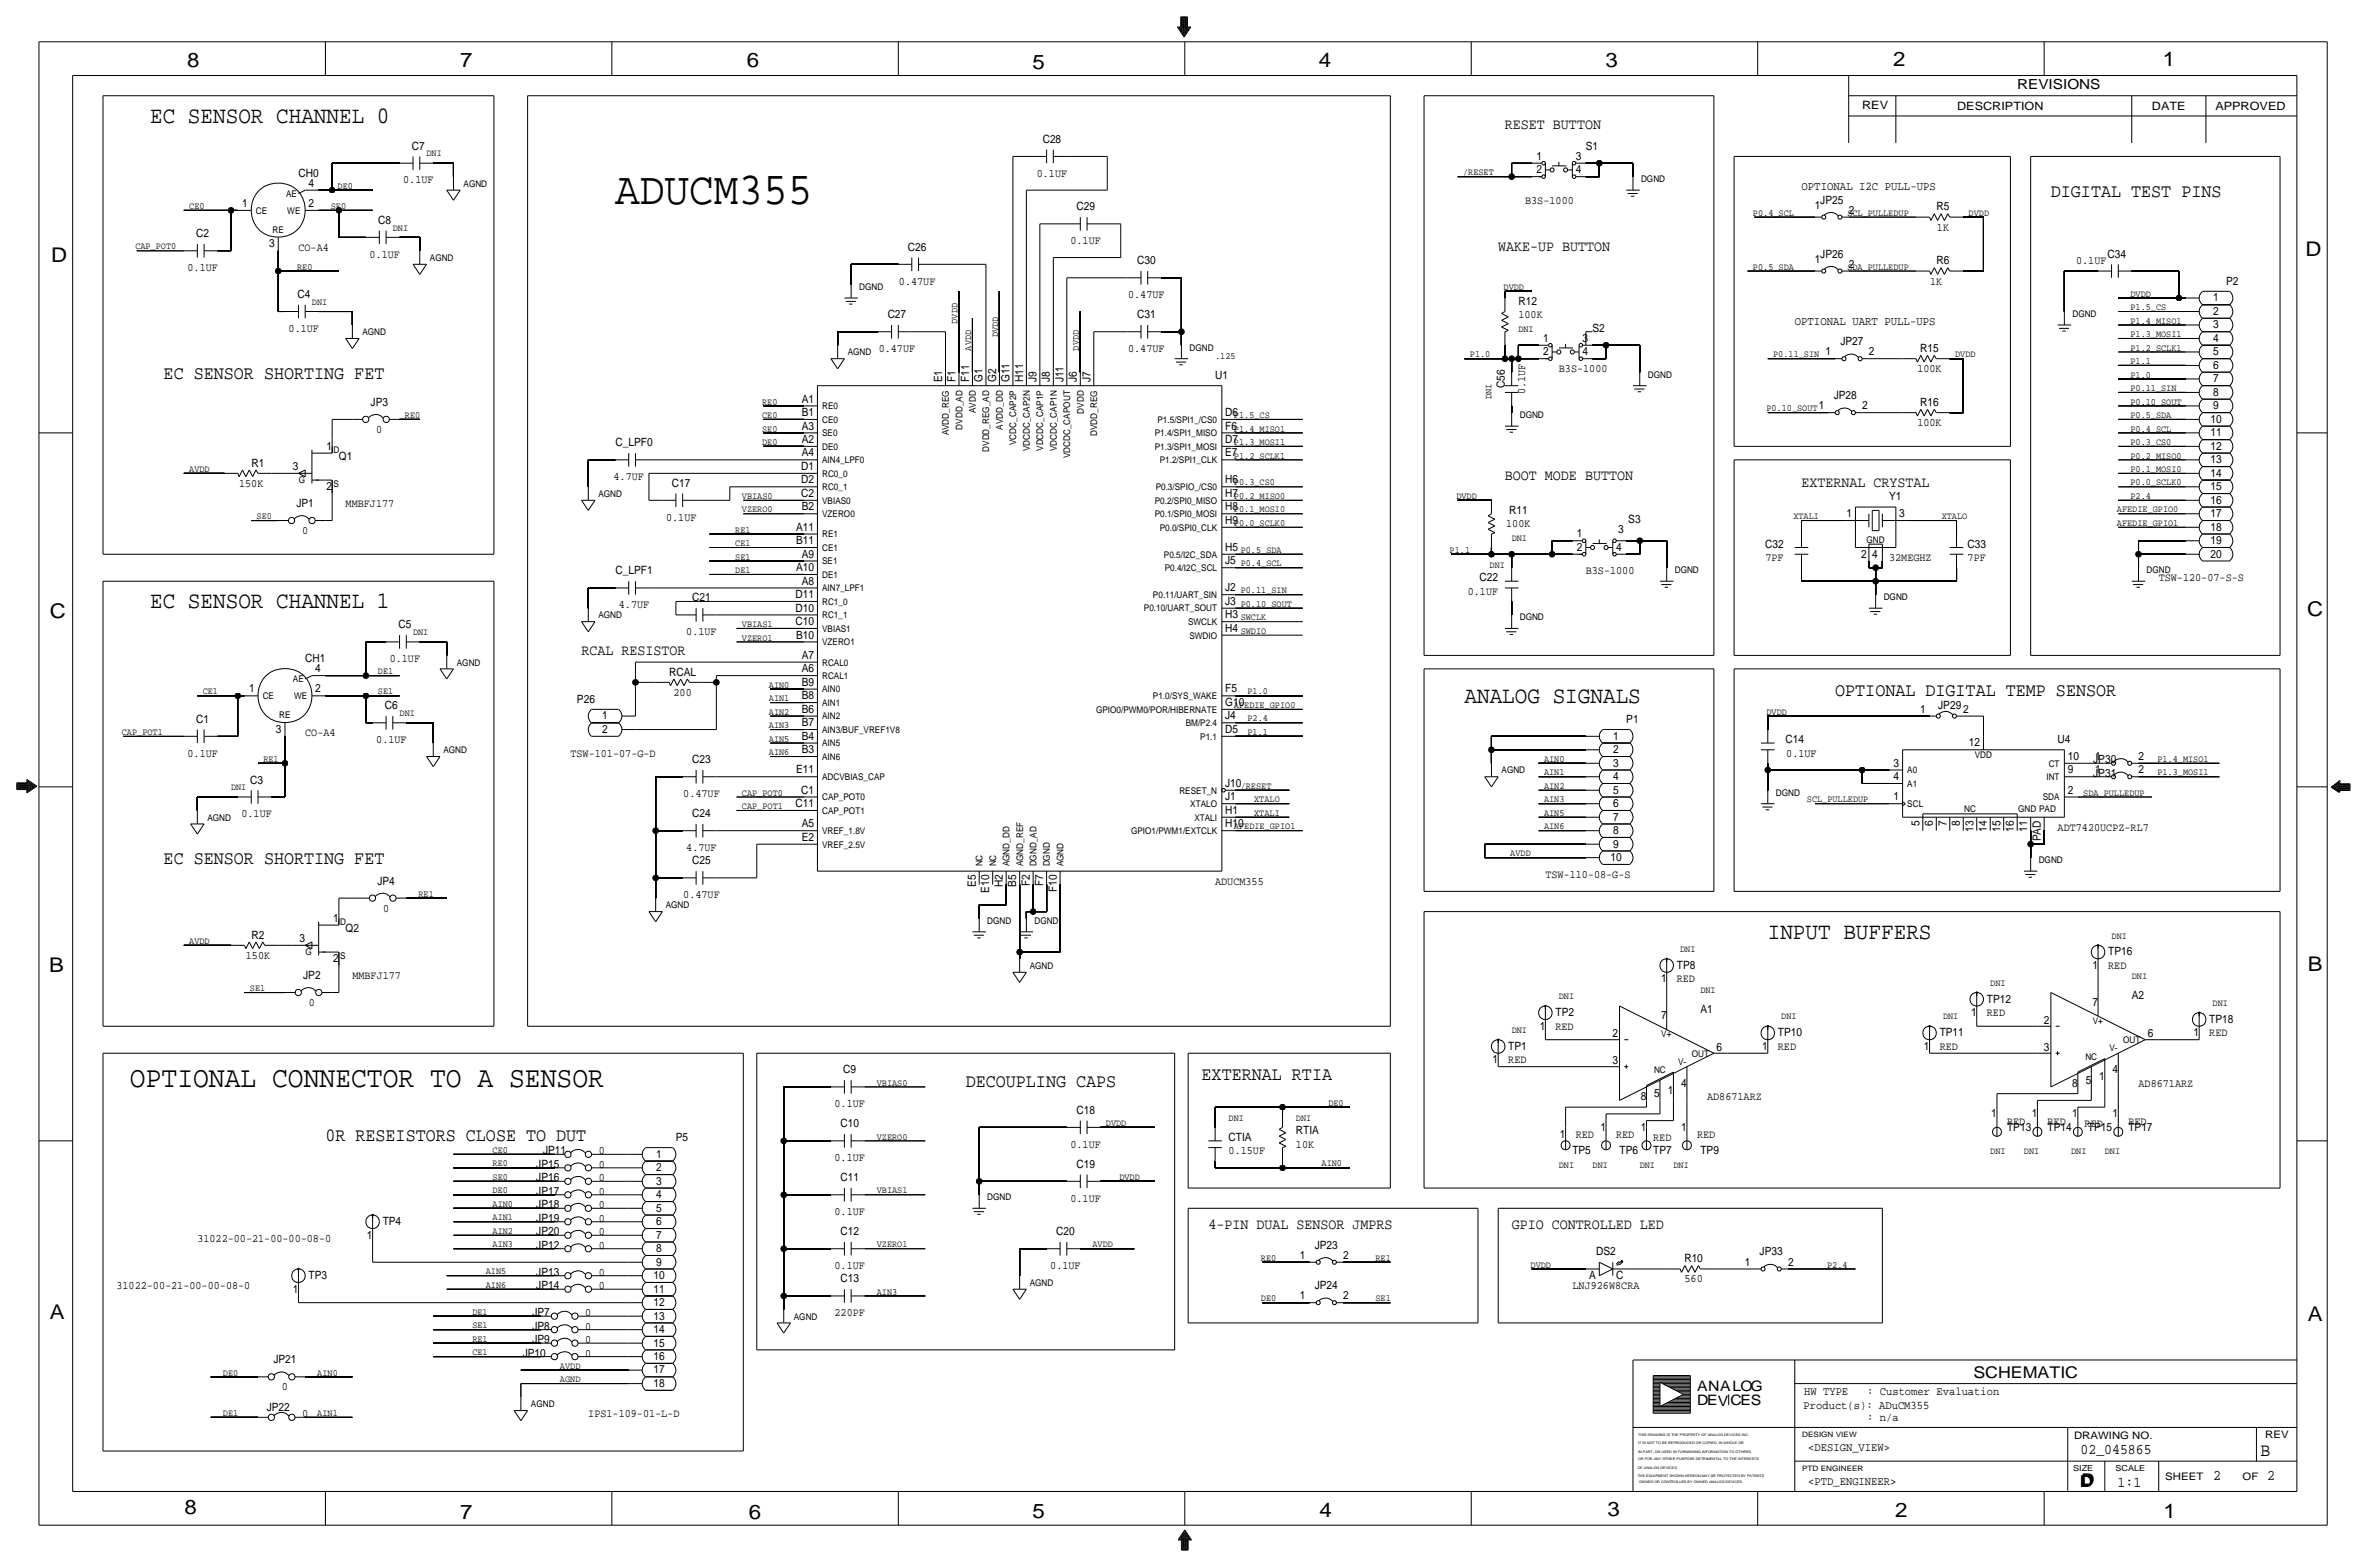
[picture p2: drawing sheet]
<svg xmlns="http://www.w3.org/2000/svg" width="892mm" height="590mm" viewBox="0 0 892 590" stroke-linecap="round" stroke-linejoin="round" font-family="sans-serif">
<defs><g id="words">
<text font-size="17.4" x="231.9" y="76.7">ADUCM355</text>
<text font-size="11.1" x="49" y="409.4">OPTIONAL CONNECTOR TO A SENSOR</text>
<g font-size="8.9">
<text x="56.6" y="46.2">EC SENSOR CHANNEL 0</text>
<text x="56.6" y="229.1">EC SENSOR CHANNEL 1</text>
<text x="551.9" y="264.7">ANALOG SIGNALS</text>
<text x="666.2" y="353.6">INPUT BUFFERS</text>
</g>
<g font-size="7.6">
<text x="70.6" y="25.4">8</text>
<text x="173.4" y="25.4">7</text>
<text x="281.4" y="25.1">6</text>
<text x="389.1" y="26.2">5</text>
<text x="497" y="25.4">4</text>
<text x="605" y="25.1">3</text>
<text x="713.4" y="24.9">2</text>
<text x="815" y="24.9">1</text>
<text x="19.3" y="98.8">D</text>
<text x="868.9" y="96.5">D</text>
<text x="18.7" y="232.7">C</text>
<text x="869.4" y="232.2">C</text>
<text x="869.6" y="365.8">B</text>
<text x="18.5" y="366">B</text>
<text x="18.7" y="496.8">A</text>
<text x="869.6" y="497.6">A</text>
<text x="69.5" y="570.5">8</text>
<text x="173.4" y="572.3">7</text>
<text x="282.1" y="572.3">6</text>
<text x="389.1" y="571.8">5</text>
<text x="497.3" y="571.5">4</text>
<text x="605.7" y="571.2">3</text>
<text x="714.2" y="571.5">2</text>
<text x="815.3" y="572">1</text>
</g>
<g font-size="7.1">
<text x="772.9" y="74.2">DIGITAL TEST PINS</text>
<text x="61.7" y="142.7">EC SENSOR SHORTING FET</text>
<text x="691.6" y="262.1">OPTIONAL DIGITAL TEMP SENSOR</text>
<text x="61.7" y="325.6">EC SENSOR SHORTING FET</text>
<text x="452.8" y="406.9">EXTERNAL RTIA</text>
<text x="363.9" y="409.4">DECOUPLING CAPS</text>
<text x="122.6" y="429.8">0R RESEISTORS CLOSE TO DUT</text>
</g>
<text font-size="7" x="851.9" y="548.4">B</text>
<g font-size="6.1">
<text x="743.7" y="518.9">SCHEMATIC</text>
<text x="783.8" y="560.3">D</text>
<text x="784.3" y="559.8">D</text>
</g>
<g font-size="5.6">
<text x="567.1" y="48.8">RESET BUTTON</text>
<text x="564.6" y="94.5">WAKE-UP BUTTON</text>
<text x="567.1" y="180.8">BOOT MODE BUTTON</text>
<text x="678.9" y="183.4">EXTERNAL CRYSTAL</text>
<text x="219.2" y="246.9">RCAL RESISTOR</text>
<text x="455.4" y="462.8">4-PIN DUAL SENSOR JMPRS</text>
<text x="569.7" y="462.8">GPIO CONTROLLED LED</text>
<text x="784" y="547.9">02_045865</text>
<text x="834.1" y="557.5">2</text>
<text x="854.4" y="557.5">2</text>
<text x="798" y="560.1">1:1</text>
</g>
<g font-size="5.4">
<text x="639.5" y="524.2">ANALOG</text>
<text x="639.5" y="529.3">DEVCES</text>
</g>
<text font-size="5.2" x="760.2" y="33.5">REVISIONS</text>
<g font-size="4.5">
<text x="678.9" y="71.6">OPTIONAL I2C PULL-UPS</text>
<text x="676.4" y="122.4">OPTIONAL UART PULL-UPS</text>
</g>
<g font-size="4.4">
<text x="679.9" y="525.5">HW TYPE</text>
<text x="703.6" y="525.5">: Customer Evaluation</text>
<text x="679.7" y="530.9">Product(s): ADuCM355</text>
<text x="703.6" y="535.2">: n/a</text>
<text x="681.4" y="546.6">&lt;DESIGN_VIEW&gt;</text>
<text x="681.4" y="559.3">&lt;PTD_ENGINEER&gt;</text>
</g>
<g font-size="4.3">
<text x="701.8" y="41.1">REV</text>
<text x="737.6" y="41.4">DESCRIPTION</text>
<text x="811" y="41.4">DATE</text>
<text x="834.8" y="41.4">APPROVED</text>
<text x="392.9" y="53.8">C28</text>
<text x="155.2" y="56.4">C7</text>
<text x="597.6" y="56.4">S1</text>
<text x="579" y="60.2">1</text>
<text x="579" y="65.3">2</text>
<text x="593.8" y="60.2">3</text>
<text x="593.8" y="65.3">4</text>
<text x="112.5" y="66.5">CH0</text>
<text x="116.3" y="70.4">4</text>
<text x="151.9" y="69.1">0.1UF</text>
<text x="390.7" y="66.5">0.1UF</text>
<text x="91.3" y="78">1</text>
<text x="116.3" y="78">2</text>
<text x="574.8" y="76.7">B3S-1000</text>
<text x="686" y="76.7">JP25</text>
<text x="405.6" y="79.2">C29</text>
<text x="683.9" y="78.7">1</text>
<text x="696.7" y="80.5">2</text>
<text x="729.8" y="79.2">R5</text>
<text x="74" y="89.4">C2</text>
<text x="142.5" y="84.3">C8</text>
<text x="729.9" y="86.9">1K</text>
<text x="101.5" y="93.2">3</text>
<text x="112.5" y="94.5">CO-A4</text>
<text x="342.1" y="94.5">C26</text>
<text x="403.4" y="91.9">0.1UF</text>
<text x="139.2" y="97">0.1UF</text>
<text x="428.5" y="99.6">C30</text>
<text x="683.9" y="99.1">1</text>
<text x="686" y="97">JP26</text>
<text x="696.7" y="100.8">2</text>
<text x="729.8" y="99.6">R6</text>
<text x="782.4" y="99.6">0.1UF</text>
<text x="794.3" y="97">C34</text>
<text x="70.7" y="102.1">0.1UF</text>
<text x="338.8" y="107.2">0.47UF</text>
<text x="727.4" y="107.2">1K</text>
<text x="838.9" y="107.2">P2</text>
<text x="112.1" y="112.3">C4</text>
<text x="425.1" y="112.3">0.47UF</text>
<text x="834" y="113.5">1</text>
<text x="334.5" y="119.9">C27</text>
<text x="428.5" y="119.9">C31</text>
<text x="572.2" y="119.9">100K</text>
<text x="572.2" y="114.8">R12</text>
<text x="834" y="118.6">2</text>
<text x="108.8" y="125">0.1UF</text>
<text x="600.2" y="125">S2</text>
<text x="834" y="123.7">3</text>
<text x="581.5" y="128.8">1</text>
<text x="596.3" y="128.8">3</text>
<text x="693.6" y="130">JP27</text>
<text x="834" y="128.8">4</text>
<text x="331.1" y="132.6">0.47UF</text>
<text x="425.1" y="132.6">0.47UF</text>
<text x="581.5" y="133.9">2</text>
<text x="596.3" y="133.9">4</text>
<text x="688" y="133.9">1</text>
<text x="704.3" y="133.9">2</text>
<text x="723.6" y="132.6">R15</text>
<text x="834" y="133.9">5</text>
<text x="457.9" y="142.7">U1</text>
<text x="587.5" y="140.2">B3S-1000</text>
<text x="722.6" y="140.2">100K</text>
<text x="834" y="138.9">6</text>
<text x="355" y="144" transform="rotate(-90 355 144)">E1</text>
<text x="360.1" y="144" transform="rotate(-90 360.1 144)">F1</text>
<text x="365.2" y="144" transform="rotate(-90 365.2 144)">F11</text>
<text x="370.3" y="144" transform="rotate(-90 370.3 144)">G1</text>
<text x="375.4" y="144" transform="rotate(-90 375.4 144)">G2</text>
<text x="380.4" y="144" transform="rotate(-90 380.4 144)">G11</text>
<text x="385.5" y="144" transform="rotate(-90 385.5 144)">H11</text>
<text x="390.6" y="144" transform="rotate(-90 390.6 144)">J9</text>
<text x="395.7" y="144" transform="rotate(-90 395.7 144)">J8</text>
<text x="400.8" y="144" transform="rotate(-90 400.8 144)">J11</text>
<text x="405.8" y="144" transform="rotate(-90 405.8 144)">J6</text>
<text x="410.9" y="144" transform="rotate(-90 410.9 144)">J7</text>
<text x="567.1" y="146.3" transform="rotate(-90 567.1 146.3)">C56</text>
<text x="574.8" y="148.5" transform="rotate(-90 574.8 148.5)">0.1UF</text>
<text x="834" y="149.1">8</text>
<text x="834" y="144">7</text>
<text x="139.7" y="152.9">JP3</text>
<text x="302.1" y="151.6">A1</text>
<text x="685.5" y="154.2">1</text>
<text x="691" y="150.4">JP28</text>
<text x="701.8" y="154.2">2</text>
<text x="723.6" y="152.9">R16</text>
<text x="834" y="154.2">9</text>
<text x="302.1" y="161.8">A3</text>
<text x="302.1" y="156.7">B1</text>
<text x="461.7" y="156.7">D6</text>
<text x="461.7" y="161.8">F6</text>
<text x="722.6" y="160.5">100K</text>
<text x="833" y="159.3">10</text>
<text x="141.8" y="163.1">0</text>
<text x="302.1" y="166.9">A2</text>
<text x="461.7" y="166.9">D7</text>
<text x="833" y="164.3">11</text>
<text x="123" y="169.4">1</text>
<text x="127.7" y="173.2">Q1</text>
<text x="232" y="168.1">C_LPF0</text>
<text x="302.1" y="172">A4</text>
<text x="461.7" y="172">E7</text>
<text x="833" y="169.4">12</text>
<text x="94.8" y="175.8">R1</text>
<text x="110.3" y="177">3</text>
<text x="301.9" y="177">D1</text>
<text x="833" y="179.6">14</text>
<text x="833" y="174.5">13</text>
<text x="90.1" y="183.4">150K</text>
<text x="123" y="184.7">2</text>
<text x="231.2" y="180.8">4.7UF</text>
<text x="253.2" y="183.4">C17</text>
<text x="301.9" y="182.1">D2</text>
<text x="461.7" y="182.1">H6</text>
<text x="833" y="184.7">15</text>
<text x="111.7" y="191">JP1</text>
<text x="130.3" y="191">MMBFJ177</text>
<text x="301.9" y="187.2">C2</text>
<text x="461.7" y="187.2">H7</text>
<text x="711.9" y="188.5">Y1</text>
<text x="833" y="189.7">16</text>
<text x="251" y="196.1">0.1UF</text>
<text x="302.1" y="192.3">B2</text>
<text x="461.7" y="192.3">H8</text>
<text x="461.7" y="197.4">H9</text>
<text x="568.7" y="193.5">R11</text>
<text x="613.6" y="196.9">S3</text>
<text x="695.8" y="194.8">1</text>
<text x="715.7" y="194.8">3</text>
<text x="833" y="194.8">17</text>
<text x="113.9" y="201.2">0</text>
<text x="300" y="199.9">A11</text>
<text x="567.6" y="198.6">100K</text>
<text x="594.2" y="202.4">1</text>
<text x="609.8" y="200.7">3</text>
<text x="833" y="199.9">18</text>
<text x="300" y="205">B11</text>
<text x="461.7" y="207.5">H5</text>
<text x="594.2" y="207.5">2</text>
<text x="609" y="207.5">4</text>
<text x="665.2" y="206.2">C32</text>
<text x="741.4" y="206.2">C33</text>
<text x="833" y="205">19</text>
<text x="300" y="215.1">A10</text>
<text x="302.1" y="210.1">A9</text>
<text x="461.7" y="212.6">J5</text>
<text x="665.3" y="211.3">7PF</text>
<text x="701.4" y="210.1">2</text>
<text x="705.6" y="210.1">4</text>
<text x="711.9" y="211.3">32MEGHZ</text>
<text x="741.5" y="211.3">7PF</text>
<text x="833" y="210.1">20</text>
<text x="232" y="216.4">C_LPF1</text>
<text x="302.1" y="220.2">A8</text>
<text x="557.6" y="218.9">C22</text>
<text x="597.6" y="216.4">B3S-1000</text>
<text x="813.5" y="218.9">TSW-120-07-S-S</text>
<text x="260.9" y="226.6">C21</text>
<text x="299.8" y="225.3">D11</text>
<text x="461.7" y="222.8">J2</text>
<text x="461.7" y="227.8">J3</text>
<text x="553.1" y="224">0.1UF</text>
<text x="233.2" y="229.1">4.7UF</text>
<text x="299.8" y="230.4">D10</text>
<text x="461.7" y="232.9">H3</text>
<text x="150.2" y="236.7">C5</text>
<text x="258.6" y="239.3">0.1UF</text>
<text x="299.8" y="235.5">C10</text>
<text x="461.7" y="238">H4</text>
<text x="300" y="240.5">B10</text>
<text x="115" y="249.4">CH1</text>
<text x="146.9" y="249.4">0.1UF</text>
<text x="302.1" y="248.2">A7</text>
<text x="118.8" y="253.2">4</text>
<text x="252.2" y="254.5">RCAL</text>
<text x="302.1" y="253.2">A6</text>
<text x="93.8" y="260.9">1</text>
<text x="118.8" y="260.9">2</text>
<text x="253.8" y="262.1">200</text>
<text x="302.1" y="263.4">B8</text>
<text x="302.1" y="258.3">B9</text>
<text x="461.7" y="260.9">F5</text>
<text x="145.1" y="267.2">C6</text>
<text x="217.4" y="264.7">P26</text>
<text x="302.1" y="268.5">B6</text>
<text x="461.7" y="265.9">G10</text>
<text x="723.6" y="268.5">1</text>
<text x="730.4" y="267.2">JP29</text>
<text x="739.9" y="268.5">2</text>
<text x="74" y="272.3">C1</text>
<text x="227" y="271">1</text>
<text x="302.1" y="273.6">B7</text>
<text x="461.7" y="271">J4</text>
<text x="612.9" y="272.3">P1</text>
<text x="104" y="276.1">3</text>
<text x="115" y="277.4">CO-A4</text>
<text x="141.8" y="279.9">0.1UF</text>
<text x="227" y="276.1">2</text>
<text x="302.1" y="278.6">B4</text>
<text x="461.7" y="276.1">D5</text>
<text x="608" y="278.6">1</text>
<text x="672.8" y="279.9">C14</text>
<text x="742" y="281.2">12</text>
<text x="775.4" y="279.9">U4</text>
<text x="70.7" y="285">0.1UF</text>
<text x="215" y="285">TSW-101-07-G-D</text>
<text x="260.9" y="287.5">C23</text>
<text x="302.1" y="283.7">B3</text>
<text x="608" y="283.7">2</text>
<text x="673.2" y="285">0.1UF</text>
<text x="779.2" y="286.3">10</text>
<text x="788.8" y="287.5">JP30</text>
<text x="789.6" y="286.3">1</text>
<text x="805.9" y="286.3">2</text>
<text x="300" y="291.3">E11</text>
<text x="608" y="293.9">4</text>
<text x="608" y="288.8">3</text>
<text x="713.6" y="293.9">4</text>
<text x="713.6" y="288.8">3</text>
<text x="779.2" y="291.3">9</text>
<text x="788.8" y="292.6">JP31</text>
<text x="789.6" y="291.3">1</text>
<text x="805.9" y="291.3">2</text>
<text x="94.3" y="295.1">C3</text>
<text x="301.9" y="299">C1</text>
<text x="461.7" y="296.4">J10</text>
<text x="608" y="299">5</text>
<text x="779.2" y="299">2</text>
<text x="257.5" y="300.2">0.47UF</text>
<text x="299.8" y="304">C11</text>
<text x="461.7" y="301.5">J1</text>
<text x="608" y="304">6</text>
<text x="713.6" y="301.5">1</text>
<text x="91" y="307.8">0.1UF</text>
<text x="260.9" y="307.8">C24</text>
<text x="302.1" y="311.7">A5</text>
<text x="461.7" y="306.6">H1</text>
<text x="461.7" y="311.7">H10</text>
<text x="608" y="309.1">7</text>
<text x="723.3" y="311.2" transform="rotate(-90 723.3 311.2)">5</text>
<text x="728.4" y="311.2" transform="rotate(-90 728.4 311.2)">6</text>
<text x="733.5" y="311.2" transform="rotate(-90 733.5 311.2)">7</text>
<text x="738.6" y="311.2" transform="rotate(-90 738.6 311.2)">8</text>
<text x="302.1" y="316.7">E2</text>
<text x="608" y="314.2">8</text>
<text x="743.7" y="313.4" transform="rotate(-90 743.7 313.4)">13</text>
<text x="748.7" y="313.4" transform="rotate(-90 748.7 313.4)">14</text>
<text x="753.8" y="313.4" transform="rotate(-90 753.8 313.4)">15</text>
<text x="758.9" y="313.4" transform="rotate(-90 758.9 313.4)">16</text>
<text x="764" y="313.4" transform="rotate(-90 764 313.4)">11</text>
<text x="769.1" y="317" transform="rotate(-90 769.1 317)">PAD</text>
<text x="775.4" y="312.9">ADT7420UCPZ-RL7</text>
<text x="258.6" y="320.5">4.7UF</text>
<text x="608" y="319.3">9</text>
<text x="260.9" y="325.6">C25</text>
<text x="606.9" y="324.4">10</text>
<text x="142.2" y="333.2">JP4</text>
<text x="367.7" y="334.1" transform="rotate(-90 367.7 334.1)">E5</text>
<text x="377.9" y="334.3" transform="rotate(-90 377.9 334.3)">H2</text>
<text x="383" y="334.1" transform="rotate(-90 383 334.1)">B5</text>
<text x="388.1" y="333.9" transform="rotate(-90 388.1 333.9)">F2</text>
<text x="393.1" y="333.9" transform="rotate(-90 393.1 333.9)">F7</text>
<text x="457.9" y="333.2">ADUCM355</text>
<text x="582.4" y="330.7">TSW-110-08-G-S</text>
<text x="257.5" y="338.3">0.47UF</text>
<text x="372.8" y="336.2" transform="rotate(-90 372.8 336.2)">E10</text>
<text x="398.2" y="336" transform="rotate(-90 398.2 336)">F10</text>
<text x="125.6" y="347.2">1</text>
<text x="144.3" y="343.4">0</text>
<text x="94.8" y="353.6">R2</text>
<text x="130.3" y="351">Q2</text>
<text x="112.9" y="354.8">3</text>
<text x="794.5" y="359.9">TP16</text>
<text x="92.6" y="361.2">150K</text>
<text x="125.6" y="362.5">2</text>
<text x="631.9" y="365">TP8</text>
<text x="788.5" y="365">1</text>
<text x="794.5" y="365">RED</text>
<text x="114.3" y="368.8">JP2</text>
<text x="132.8" y="368.8">MMBFJ177</text>
<text x="626" y="370.1">1</text>
<text x="631.9" y="370.1">RED</text>
<text x="748.7" y="377.7">TP12</text>
<text x="803.4" y="376.4">A2</text>
<text x="116.4" y="379">0</text>
<text x="586.2" y="382.8">TP2</text>
<text x="640.8" y="381.5">A1</text>
<text x="742.8" y="382.8">1</text>
<text x="748.7" y="382.8">RED</text>
<text x="788.5" y="379">7</text>
<text x="580.2" y="387.9">1</text>
<text x="586.2" y="387.9">RED</text>
<text x="626" y="384">7</text>
<text x="770.2" y="385.6">2</text>
<text x="832.6" y="385.3">TP18</text>
<text x="568.4" y="395.5">TP1</text>
<text x="607.7" y="390.7">2</text>
<text x="646.9" y="395.7">6</text>
<text x="664.1" y="395.5">1</text>
<text x="670" y="395.5">RED</text>
<text x="670" y="390.4">TP10</text>
<text x="725" y="395.5">1</text>
<text x="731" y="395.5">RED</text>
<text x="731" y="390.4">TP11</text>
<text x="770.2" y="395.7">3</text>
<text x="809.4" y="390.7">6</text>
<text x="826.6" y="390.4">1</text>
<text x="832.6" y="390.4">RED</text>
<text x="562.5" y="400.6">1</text>
<text x="568.4" y="400.6">RED</text>
<text x="607.7" y="400.8">3</text>
<text x="317.8" y="404.4">C9</text>
<text x="791.1" y="406.9">1</text>
<text x="796.1" y="404.4">4</text>
<text x="623.4" y="413.3">5</text>
<text x="628.5" y="412">1</text>
<text x="633.6" y="409.4">4</text>
<text x="780.9" y="409.4">8</text>
<text x="786" y="408.2">5</text>
<text x="805.9" y="409.4">AD8671ARZ</text>
<text x="314.5" y="417.1">0.1UF</text>
<text x="405.6" y="419.6">C18</text>
<text x="618.3" y="414.5">8</text>
<text x="643.3" y="414.5">AD8671ARZ</text>
<text x="316.7" y="424.7">C10</text>
<text x="603.1" y="426">1</text>
<text x="618.3" y="426">1</text>
<text x="633.6" y="426">1</text>
<text x="750.4" y="420.9">1</text>
<text x="756.4" y="423.8">RED</text>
<text x="756.4" y="426">TP13</text>
<text x="765.7" y="420.9">1</text>
<text x="771.6" y="426">TP14</text>
<text x="771.6" y="423.8">RED</text>
<text x="780.9" y="420.9">1</text>
<text x="785.6" y="424.7">RED</text>
<text x="786.8" y="426">TP15</text>
<text x="796.1" y="420.9">1</text>
<text x="802.1" y="426">TP17</text>
<text x="802.1" y="423.8">RED</text>
<text x="254.7" y="429.8">P5</text>
<text x="463" y="429.8">CTIA</text>
<text x="488.4" y="427.2">RTIA</text>
<text x="587.9" y="428.9">1</text>
<text x="593.8" y="428.9">RED</text>
<text x="609" y="428.9">RED</text>
<text x="623" y="429.8">RED</text>
<text x="639.5" y="428.9">RED</text>
<text x="204.6" y="434.8">JP11</text>
<text x="225.6" y="434.8">0</text>
<text x="247.3" y="436.1">1</text>
<text x="314.5" y="437.4">0.1UF</text>
<text x="403.4" y="432.3">0.1UF</text>
<text x="463" y="434.8">0.15UF</text>
<text x="488.4" y="432.3">10K</text>
<text x="592.5" y="434.8">TP5</text>
<text x="610.3" y="434.8">TP6</text>
<text x="623" y="434.8">TP7</text>
<text x="640.8" y="434.8">TP9</text>
<text x="202.1" y="439.9">JP15</text>
<text x="225.6" y="439.9">0</text>
<text x="247.3" y="441.2">2</text>
<text x="405.6" y="439.9">C19</text>
<text x="202.1" y="445">JP16</text>
<text x="225.6" y="445">0</text>
<text x="247.3" y="446.3">3</text>
<text x="316.7" y="445">C11</text>
<text x="202.1" y="455.2">JP18</text>
<text x="202.1" y="450.1">JP17</text>
<text x="225.6" y="450.1">0</text>
<text x="225.6" y="455.2">0</text>
<text x="247.3" y="451.4">4</text>
<text x="403.4" y="452.6">0.1UF</text>
<text x="144.2" y="461.5">TP4</text>
<text x="202.1" y="460.2">JP19</text>
<text x="225.6" y="460.2">0</text>
<text x="247.3" y="461.5">6</text>
<text x="247.3" y="456.4">5</text>
<text x="314.5" y="457.7">0.1UF</text>
<text x="74.4" y="467.9">31022-00-21-00-00-08-0</text>
<text x="138.3" y="466.6">1</text>
<text x="202.1" y="465.3">JP20</text>
<text x="225.6" y="465.3">0</text>
<text x="247.3" y="466.6">7</text>
<text x="316.7" y="465.3">C12</text>
<text x="398" y="465.3">C20</text>
<text x="202.1" y="470.4">JP12</text>
<text x="225.6" y="470.4">0</text>
<text x="247.3" y="471.7">8</text>
<text x="495.5" y="470.4">JP23</text>
<text x="601.5" y="472.9">DS2</text>
<text x="663.1" y="472.9">JP33</text>
<text x="247.3" y="476.8">9</text>
<text x="314.5" y="478">0.1UF</text>
<text x="395.8" y="478">0.1UF</text>
<text x="489.9" y="474.2">1</text>
<text x="506.2" y="474.2">2</text>
<text x="634.7" y="475.5">R10</text>
<text x="657.5" y="476.8">1</text>
<text x="673.8" y="476.8">2</text>
<text x="43.9" y="485.6">31022-00-21-00-00-08-0</text>
<text x="116.3" y="481.8">TP3</text>
<text x="202.1" y="485.6">JP14</text>
<text x="202.1" y="480.6">JP13</text>
<text x="225.6" y="480.6">0</text>
<text x="225.6" y="485.6">0</text>
<text x="246.2" y="481.8">10</text>
<text x="316.7" y="483.1">C13</text>
<text x="495.5" y="485.6">JP24</text>
<text x="592.6" y="485.6">LNJ926W8CRA</text>
<text x="598.9" y="481.8">A</text>
<text x="609" y="481.8">C</text>
<text x="634.8" y="483.1">560</text>
<text x="110.3" y="486.9">1</text>
<text x="246.2" y="492">12</text>
<text x="246.2" y="486.9">11</text>
<text x="489.9" y="489.5">1</text>
<text x="506.2" y="489.5">2</text>
<text x="200.6" y="495.8">JP7</text>
<text x="220.5" y="495.8">0</text>
<text x="246.2" y="497.1">13</text>
<text x="314.5" y="495.8">220PF</text>
<text x="200.6" y="500.9">JP8</text>
<text x="220.5" y="500.9">0</text>
<text x="246.2" y="502.2">14</text>
<text x="200.6" y="506">JP9</text>
<text x="220.5" y="506">0</text>
<text x="246.2" y="507.2">15</text>
<text x="103" y="513.6">JP21</text>
<text x="197" y="511">JP10</text>
<text x="220.5" y="511">0</text>
<text x="246.2" y="512.3">16</text>
<text x="246.2" y="517.4">17</text>
<text x="106.2" y="523.7">0</text>
<text x="246.2" y="522.5">18</text>
<text x="100.5" y="531.4">JP22</text>
<text x="113.9" y="533.9">0</text>
<text x="221.7" y="533.9">IPS1-109-01-L-D</text>
</g>
<g font-size="3.9">
<text x="781.6" y="542.1">DRAWING NO.</text>
<text x="853.6" y="541.8">REV</text>
<text x="816" y="557.4">SHEET</text>
<text x="845.1" y="557.5">OF</text>
</g>
<g font-size="3.6">
<text x="160.7" y="58.9">DNI</text>
<text x="127.2" y="71.1">DE0</text>
<text x="551.4" y="66">/RESET</text>
<text x="71.3" y="78.7">CE0</text>
<text x="124.7" y="78.7">SE0</text>
<text x="660.6" y="81.3">P0.4_SCL</text>
<text x="696.2" y="81.3">SCL_PULLEDUP</text>
<text x="741.9" y="81.3">DVDD</text>
<text x="148" y="86.9">DNI</text>
<text x="51" y="94">CAP_POT0</text>
<text x="112" y="101.6">RE0</text>
<text x="660.6" y="101.6">P0.5_SDA</text>
<text x="696.2" y="101.6">SDA_PULLEDUP</text>
<text x="566.6" y="109.2">DVDD</text>
<text x="802.8" y="111.8">DVDD</text>
<text x="117.6" y="114.8">DNI</text>
<text x="802.8" y="116.8">P1.5_CS</text>
<text x="360.9" y="121.9" transform="rotate(-90 360.9 121.9)">DVDD</text>
<text x="572.2" y="125">DNI</text>
<text x="802.8" y="121.9">P1.4_MISO1</text>
<text x="376.1" y="127" transform="rotate(-90 376.1 127)">DVDD</text>
<text x="802.8" y="127">P1.3_MOSI1</text>
<text x="366" y="132.1" transform="rotate(-90 366 132.1)">AVDD</text>
<text x="406.6" y="132.1" transform="rotate(-90 406.6 132.1)">DVDD</text>
<text x="457.9" y="135.1">.125</text>
<text x="553.9" y="134.6">P1.0</text>
<text x="668.2" y="134.6">P0.11_SIN</text>
<text x="736.8" y="134.6">DVDD</text>
<text x="802.8" y="132.1">P1.2_SCLK1</text>
<text x="802.8" y="137.2">P1.1</text>
<text x="802.8" y="142.2">P1.0</text>
<text x="802.8" y="147.3">P0.11_SIN</text>
<text x="287.2" y="152.4">RE0</text>
<text x="562.1" y="150.4" transform="rotate(-90 562.1 150.4)">DNI</text>
<text x="665.7" y="154.9">P0.10_SOUT</text>
<text x="802.8" y="152.4">P0.10_SOUT</text>
<text x="152.6" y="157.5">RE0</text>
<text x="287.2" y="157.5">CE0</text>
<text x="465" y="157.5">P1.5_CS</text>
<text x="802.8" y="157.5">P0.5_SDA</text>
<text x="287.2" y="162.6">SE0</text>
<text x="287.2" y="167.6">DE0</text>
<text x="465" y="162.6">P1.4_MISO1</text>
<text x="465" y="167.6">P1.3_MOSI1</text>
<text x="802.8" y="162.6">P0.4_SCL</text>
<text x="802.8" y="167.6">P0.3_CS0</text>
<text x="465" y="172.7">P1.2_SCLK1</text>
<text x="802.8" y="172.7">P0.2_MISO0</text>
<text x="71.3" y="177.8">AVDD</text>
<text x="802.8" y="177.8">P0.1_MOSI0</text>
<text x="465" y="182.9">P0.3_CS0</text>
<text x="802.8" y="182.9">P0.0_SCLK0</text>
<text x="279.6" y="188">VBIAS0</text>
<text x="465" y="188">P0.2_MISO0</text>
<text x="548.8" y="188">DVDD</text>
<text x="802.8" y="188">P2.4</text>
<text x="96.7" y="195.6">SE0</text>
<text x="279.6" y="193">VZERO0</text>
<text x="465" y="193">P0.1_MOSI0</text>
<text x="675.8" y="195.6">XTALI</text>
<text x="731.7" y="195.6">XTALO</text>
<text x="797.8" y="193">AFEDIE_GPIO0</text>
<text x="277.1" y="200.7">RE1</text>
<text x="465" y="198.1">P0.0_SCLK0</text>
<text x="569.7" y="203.7">DNI</text>
<text x="797.8" y="198.1">AFEDIE_GPIO1</text>
<text x="277.1" y="205.7">CE1</text>
<text x="467.6" y="208.3">P0.5_SDA</text>
<text x="546.3" y="208.3">P1.1</text>
<text x="277.1" y="215.9">DE1</text>
<text x="277.1" y="210.8">SE1</text>
<text x="467.6" y="213.4">P0.4_SCL</text>
<text x="561.3" y="213.9">DNI</text>
<text x="467.6" y="223.5">P0.11_SIN</text>
<text x="467.6" y="233.7">SWCLK</text>
<text x="467.6" y="228.6">P0.10_SOUT</text>
<text x="155.7" y="239.3">DNI</text>
<text x="279.6" y="236.2">VBIAS1</text>
<text x="467.6" y="238.8">SWDIO</text>
<text x="279.6" y="241.3">VZERO1</text>
<text x="142.4" y="254">DE1</text>
<text x="76.4" y="261.6">CE1</text>
<text x="142.4" y="261.6">SE1</text>
<text x="289.8" y="259.1">AIN0</text>
<text x="470.1" y="261.6">P1.0</text>
<text x="150.6" y="269.7">DNI</text>
<text x="289.8" y="269.2">AIN2</text>
<text x="289.8" y="264.2">AIN1</text>
<text x="465" y="266.7">AFEDIE_GPIO0</text>
<text x="665.7" y="269.2">DVDD</text>
<text x="289.8" y="274.3">AIN3</text>
<text x="470.1" y="271.8">P2.4</text>
<text x="45.9" y="276.9">CAP_POT1</text>
<text x="289.8" y="279.4">AIN5</text>
<text x="470.1" y="276.9">P1.1</text>
<text x="99.3" y="287">RE1</text>
<text x="289.8" y="284.5">AIN6</text>
<text x="581.9" y="287">AIN0</text>
<text x="813" y="287">P1.4_MISO1</text>
<text x="581.9" y="292.1">AIN1</text>
<text x="813" y="292.1">P1.3_MOSI1</text>
<text x="87.1" y="297.7">DNI</text>
<text x="279.6" y="299.7">CAP_POT0</text>
<text x="467.6" y="297.2">/RESET</text>
<text x="581.9" y="297.2">AIN2</text>
<text x="785.1" y="299.7">SDA_PULLEDUP</text>
<text x="279.6" y="304.8">CAP_POT1</text>
<text x="472.6" y="302.3">XTALO</text>
<text x="581.9" y="302.3">AIN3</text>
<text x="680.9" y="302.3">SCL_PULLEDUP</text>
<text x="472.6" y="307.3">XTALI</text>
<text x="581.9" y="307.3">AIN5</text>
<text x="465" y="312.4">AFEDIE_GPIO1</text>
<text x="581.9" y="312.4">AIN6</text>
<text x="569.2" y="322.6">AVDD</text>
<text x="157.7" y="337.8">RE1</text>
<text x="795.7" y="353.6">DNI</text>
<text x="71.3" y="355.6">AVDD</text>
<text x="633.2" y="358.6">DNI</text>
<text x="750" y="371.3">DNI</text>
<text x="803.4" y="368.8">DNI</text>
<text x="94.2" y="373.4">SE1</text>
<text x="587.5" y="376.4">DNI</text>
<text x="640.8" y="373.9">DNI</text>
<text x="833.8" y="379">DNI</text>
<text x="569.7" y="389.1">DNI</text>
<text x="671.3" y="384">DNI</text>
<text x="732.2" y="384">DNI</text>
<text x="330.4" y="408.9">VBIAS0</text>
<text x="500.6" y="416.6">DE0</text>
<text x="416.8" y="424.2">DVDD</text>
<text x="463" y="422.1">DNI</text>
<text x="488.4" y="422.1">DNI</text>
<text x="330.4" y="429.3">VZERO0</text>
<text x="185.6" y="434.3">CE0</text>
<text x="750" y="434.8">DNI</text>
<text x="762.7" y="434.8">DNI</text>
<text x="780.5" y="434.8">DNI</text>
<text x="793.2" y="434.8">DNI</text>
<text x="185.6" y="439.4">RE0</text>
<text x="498" y="439.4">AIN0</text>
<text x="587.5" y="439.9">DNI</text>
<text x="600.2" y="439.9">DNI</text>
<text x="617.9" y="439.9">DNI</text>
<text x="630.6" y="439.9">DNI</text>
<text x="185.6" y="449.6">DE0</text>
<text x="185.6" y="444.5">SE0</text>
<text x="330.4" y="449.6">VBIAS1</text>
<text x="421.8" y="444.5">DVDD</text>
<text x="185.6" y="454.7">AIN0</text>
<text x="185.6" y="459.7">AIN1</text>
<text x="185.6" y="464.8">AIN2</text>
<text x="185.6" y="469.9">AIN3</text>
<text x="330.4" y="469.9">VZERO1</text>
<text x="411.7" y="469.9">AVDD</text>
<text x="475.2" y="475">RE0</text>
<text x="518.4" y="475">RE1</text>
<text x="576.8" y="477.5">DVDD</text>
<text x="688.5" y="477.5">P2.4</text>
<text x="183.1" y="485.1">AIN6</text>
<text x="183.1" y="480.1">AIN5</text>
<text x="330.4" y="487.7">AIN3</text>
<text x="475.2" y="490.2">DE0</text>
<text x="518.4" y="490.2">SE1</text>
<text x="178" y="495.3">DE1</text>
<text x="178" y="500.4">SE1</text>
<text x="178" y="505.5">RE1</text>
<text x="178" y="510.5">CE1</text>
<text x="211" y="515.6">AVDD</text>
<text x="84" y="518.2">DE0</text>
<text x="119.6" y="518.2">AIN0</text>
<text x="211" y="520.7">AGND</text>
<text x="84" y="533.4">DE1</text>
<text x="119.6" y="533.4">AIN1</text>
</g>
<g font-size="3.5">
<text x="174.7" y="70.4">AGND</text>
<text x="618.4" y="68.6">DGND</text>
<text x="107.8" y="74.2">AE</text>
<text x="96.5" y="80.5">CE</text>
<text x="108.3" y="80.5">WE</text>
<text x="102.7" y="87.6">RE</text>
<text x="162" y="98.3">AGND</text>
<text x="323.8" y="109.2">DGND</text>
<text x="781" y="119.4">DGND</text>
<text x="136.6" y="126.2">AGND</text>
<text x="319.5" y="133.9">AGND</text>
<text x="448.3" y="132.1">DGND</text>
<text x="621" y="142.2">DGND</text>
<text x="309.8" y="154.2">RE0</text>
<text x="367.7" y="155.6" transform="rotate(-90 367.7 155.6)">AVDD</text>
<text x="408.4" y="155.8" transform="rotate(-90 408.4 155.8)">DVDD</text>
<text x="309.8" y="159.3">CE0</text>
<text x="362.7" y="161.8" transform="rotate(-90 362.7 161.8)">DVDD_AD</text>
<text x="377.9" y="161.8" transform="rotate(-90 377.9 161.8)">AVDD_DD</text>
<text x="436.2" y="159.3">P1.5/SPI1_/CS0</text>
<text x="572.7" y="157.5">DGND</text>
<text x="309.8" y="164.3">SE0</text>
<text x="357.6" y="164" transform="rotate(-90 357.6 164)">AVDD_REG</text>
<text x="383" y="167.6" transform="rotate(-90 383 167.6)">VCDC_CAP2P</text>
<text x="413.5" y="164.2" transform="rotate(-90 413.5 164.2)">DVDD_REG</text>
<text x="435.2" y="164.3">P1.4/SPI1_MISO</text>
<text x="125.7" y="170.7">D</text>
<text x="309.8" y="169.4">DE0</text>
<text x="372.8" y="170.2" transform="rotate(-90 372.8 170.2)">DVDD_REG_AD</text>
<text x="388.1" y="170" transform="rotate(-90 388.1 170)">VDCDC_CAP2N</text>
<text x="393.1" y="169.9" transform="rotate(-90 393.1 169.9)">VDCDC_CAP1P</text>
<text x="398.2" y="170" transform="rotate(-90 398.2 170)">VDCDC_CAP1N</text>
<text x="403.3" y="172.6" transform="rotate(-90 403.3 172.6)">VDCDC_CAPOUT</text>
<text x="435.2" y="169.4">P1.3/SPI1_MOSI</text>
<text x="309.8" y="179.6">RC0_0</text>
<text x="309.8" y="174.5">AIN4_LPF0</text>
<text x="437.1" y="174.5">P1.2/SPI1_CLK</text>
<text x="112.6" y="182.1">G</text>
<text x="125.7" y="183.4">S</text>
<text x="309.8" y="184.7">RC0_1</text>
<text x="435.5" y="184.7">P0.3/SPIO_/CS0</text>
<text x="225.5" y="187.2">AGND</text>
<text x="309.8" y="189.7">VBIAS0</text>
<text x="435.2" y="189.7">P0.2/SPI0_MISO</text>
<text x="309.8" y="194.8">VZERO0</text>
<text x="435.2" y="194.8">P0.1/SPI0_MOSI</text>
<text x="309.8" y="202.4">RE1</text>
<text x="437.1" y="199.9">P0.0/SPI0_CLK</text>
<text x="309.8" y="207.5">CE1</text>
<text x="703.4" y="204.5">GND</text>
<text x="309.8" y="212.6">SE1</text>
<text x="438.6" y="210.1">P0.5/I2C_SDA</text>
<text x="439" y="215.1">P0.4/I2C_SCL</text>
<text x="631.1" y="215.9">DGND</text>
<text x="808.9" y="215.9">DGND</text>
<text x="309.8" y="217.7">DE1</text>
<text x="309.8" y="227.8">RC1_0</text>
<text x="309.8" y="222.8">AIN7_LPF1</text>
<text x="434.5" y="225.3">P0.11/UART_SIN</text>
<text x="709.9" y="226.1">DGND</text>
<text x="225.5" y="232.9">AGND</text>
<text x="309.8" y="232.9">RC1_1</text>
<text x="431.1" y="230.3">P0.10/UART_SOUT</text>
<text x="572.7" y="233.7">DGND</text>
<text x="309.8" y="238">VBIAS1</text>
<text x="447.7" y="235.5">SWCLK</text>
<text x="309.8" y="243.1">VZERO1</text>
<text x="448.2" y="240.5">SWDIO</text>
<text x="172.2" y="250.7">AGND</text>
<text x="309.8" y="250.7">RCAL0</text>
<text x="110.4" y="257">AE</text>
<text x="309.8" y="255.8">RCAL1</text>
<text x="99" y="263.4">CE</text>
<text x="110.8" y="263.4">WE</text>
<text x="309.8" y="260.9">AIN0</text>
<text x="434.5" y="263.4">P1.0/SYS_WAKE</text>
<text x="309.8" y="265.9">AIN1</text>
<text x="413.1" y="268.5">GPIO0/PWM0/POR/HIBERNATE</text>
<text x="105.2" y="270.5">RE</text>
<text x="309.8" y="271">AIN2</text>
<text x="446.8" y="273.6">BM/P2.4</text>
<text x="309.8" y="276.1">AIN3/BUF_VREF1V8</text>
<text x="309.8" y="281.2">AIN5</text>
<text x="452.3" y="278.6">P1.1</text>
<text x="167.1" y="283.7">AGND</text>
<text x="309.8" y="286.3">AIN6</text>
<text x="744.2" y="285.5">VDD</text>
<text x="309.8" y="293.9">ADCVBIAS_CAP</text>
<text x="565.9" y="291.3">AGND</text>
<text x="718.8" y="291.3">A0</text>
<text x="771.2" y="293.9">INT</text>
<text x="772.1" y="288.8">CT</text>
<text x="444.4" y="299">RESET_N</text>
<text x="669.2" y="299.7">DGND</text>
<text x="718.8" y="296.4">A1</text>
<text x="309.8" y="301.5">CAP_POT0</text>
<text x="448.6" y="304">XTALO</text>
<text x="718.8" y="304">SCL</text>
<text x="769.8" y="301.5">SDA</text>
<text x="78.2" y="309.1">AGND</text>
<text x="309.8" y="306.6">CAP_POT1</text>
<text x="450.1" y="309.1">XTALI</text>
<text x="740.2" y="306.1">NC</text>
<text x="760.6" y="306.1">GND PAD</text>
<text x="309.8" y="314.2">VREF_1.8V</text>
<text x="426.3" y="314.2">GPIO1/PWM1/EXTCLK</text>
<text x="309.8" y="319.3">VREF_2.5V</text>
<text x="370.3" y="326.4" transform="rotate(-90 370.3 326.4)">NC</text>
<text x="375.4" y="326.4" transform="rotate(-90 375.4 326.4)">NC</text>
<text x="380.4" y="326.4" transform="rotate(-90 380.4 326.4)">AGND_DD</text>
<text x="385.5" y="326.4" transform="rotate(-90 385.5 326.4)">AGND_REF</text>
<text x="390.6" y="326.4" transform="rotate(-90 390.6 326.4)">DGND_AD</text>
<text x="395.7" y="326.4" transform="rotate(-90 395.7 326.4)">DGND</text>
<text x="400.8" y="326.4" transform="rotate(-90 400.8 326.4)">AGND</text>
<text x="768.3" y="325.1">DGND</text>
<text x="250.9" y="342.1">AGND</text>
<text x="372.1" y="348">DGND</text>
<text x="389.8" y="348">DGND</text>
<text x="128.2" y="348.5">D</text>
<text x="115.2" y="359.9">G</text>
<text x="128.2" y="361.2">S</text>
<text x="388.1" y="365">AGND</text>
<text x="788.6" y="385.6">V+</text>
<text x="626.1" y="390.7">V+</text>
<text x="795" y="396">V-</text>
<text x="800.1" y="392.9">OUT</text>
<text x="632.4" y="401.1">V-</text>
<text x="637.6" y="398">OUT</text>
<text x="785.9" y="399.3">NC</text>
<text x="623.3" y="404.4">NC</text>
<text x="372.1" y="452.1">DGND</text>
<text x="388.1" y="484.4">AGND</text>
<text x="299.2" y="497.1">AGND</text>
<text x="200.1" y="530.1">AGND</text>
</g>
<g font-size="3.1">
<text x="781.3" y="554">SIZE</text>
<text x="797.3" y="554">SCALE</text>
</g>
<g font-size="2.8">
<text x="679.1" y="541.3">DESIGN VIEW</text>
<text x="679.1" y="554">PTD ENGINEER</text>
</g>
<g font-size="1.3">
<text x="617.3" y="541.1">THIS DRAWING IS THE PROPERTY OF ANALOG DEVICES INC.</text>
<text x="617.3" y="543.9">IT IS NOT TO BE REPRODUCED OR COPIED, IN WHOLE OR</text>
<text x="617.3" y="547.2">IN PART, OR USED IN FURNISHING INFORMATION TO OTHERS,</text>
<text x="617.3" y="550">OR FOR ANY OTHER PURPOSE DETRIMENTAL TO THE INTERESTS</text>
<text x="617.2" y="556.3">THE EQUIPMENT SHOWN HEREON MAY BE PROTECTED BY PATENTS</text>
<text x="617.2" y="553.2">OF ANALOG DEVICES.</text>
<text x="617.7" y="558.8">OWNED OR CONTROLLED BY OWNED ANALOG DEVICES.</text>
</g>
</g></defs>
<!-- layer: Nets -->
<g fill="none" stroke="#000" stroke-width=".38">
<path d="M38.8 36.1v172.7zM38.8 36.1h147.3zM186.1 36.1v172.7zM198.8 36.1v350.5zM198.8 36.1h325.2zM524 36.1v350.5zM536.7 36.1v210.8zM536.7 36.1h109.2zM645.9 36.1v210.8zM381.7 58.9v81.3zM381.7 58.9h7.6zM402 58.9h15.3z"/>
<path d="M417.3 58.9v12.7zM653.5 58.9v109.2zM653.5 58.9h104.1zM757.6 58.9v109.2zM765.3 58.9v188zM765.3 58.9h93.9zM859.2 58.9v188zM69.3 79.2h17.8zM87.1 79.2v15.3zM87.1 79.2h2.5zM120.1 71.6h5.1zM120.1 79.2h7.6z"/>
<path d="M125.2 71.6h15.2zM125.2 61.5v10.1zM125.2 61.5h25.4zM127.7 79.2v10.2zM127.7 79.2h12.7zM163.3 61.5h7.6zM170.9 61.5v5zM386.8 71.6v68.6zM386.8 71.6h30.5zM549.4 66.5h20.3zM569.7 66.5h7.6zM569.7 61.5v5z"/>
<path d="M569.7 61.5h7.6zM597.6 66.5h5.1zM597.6 61.5h5.1zM602.7 61.5v5zM602.7 61.5h12.7zM615.4 61.5v5zM51.5 94.5h17.8zM82 94.5h5.1zM104.9 94.5v7.6zM127.7 89.4h10.2zM150.6 89.4h7.6zM158.2 89.4v5.1z"/>
<path d="M320.8 99.6v7.6zM320.8 99.6h17.7zM351.2 99.6h20.4zM371.6 99.6v40.6zM391.9 84.3v55.9zM391.9 84.3h10.1zM397 97v43.2zM397 97h25.4zM414.7 84.3h7.7zM422.4 84.3v12.7zM661.1 81.8h22.9zM696.7 81.8h25.4z"/>
<path d="M739.9 81.8h7.6zM747.5 81.8v20.3zM104.9 117.3h2.5zM104.9 102.1v15.2zM104.9 102.1h22.8zM120.1 117.3h12.7zM132.8 117.3v5.1zM361.4 109.7v30.5zM366.5 119.9v20.3zM376.6 109.7v30.5zM402 104.6v35.6zM402 104.6h22.9z"/>
<path d="M407.1 117.3v22.9zM437.6 104.6h7.6zM445.2 104.6v20.4zM567.1 109.7v2.6zM567.1 109.7h10.2zM658.6 102.1h25.4zM696.7 102.1h25.4zM739.9 102.1h7.6zM778 102.1v15.2zM778 102.1h12.7zM798.3 112.3h22.8zM798.3 117.3h25.4z"/>
<path d="M803.4 102.1h17.7zM821.1 112.3h2.6zM821.1 102.1v10.2zM315.7 125v5zM315.7 125h15.2zM343.6 125h12.7zM356.3 125v15.2zM412.2 125v15.2zM412.2 125h12.7zM437.6 125h7.6zM445.2 125v5zM551.9 135.1h15.2z"/>
<path d="M567.1 130v5.1zM567.1 135.1h2.6zM569.7 135.1v5.1zM569.7 135.1h2.5zM572.2 135.1h7.6zM572.2 130v5.1zM572.2 130h7.6zM597.6 125h2.6zM597.6 125v5zM600.2 135.1h5zM600.2 130h5zM605.2 130v5.1z"/>
<path d="M605.2 130h12.7zM617.9 130v10.2zM666.2 135.1h25.4zM704.3 135.1h12.7zM734.8 135.1h5.1zM739.9 135.1v20.3zM798.3 137.7h25.4zM798.3 132.6h25.4zM798.3 127.5h25.4zM798.3 122.4h25.4zM125.2 158v7.6zM125.2 158h7.6z"/>
<path d="M150.6 158h7.6zM287.7 158h15.3zM287.7 152.9h15.3zM465.5 158h25.4zM569.7 152.9v2.5zM666.2 155.4h22.9zM701.8 155.4h15.2zM734.8 155.4h5.1zM798.3 152.9h25.4zM798.3 147.8h25.4zM798.3 158h25.4zM798.3 142.7h25.4z"/>
<path d="M69.3 178.3h15.2zM102.3 178.3h5.1zM221.7 173.2v10.2zM221.7 173.2h10.2zM244.6 173.2h58.4zM244.6 178.3v10.2zM244.6 178.3h58.4zM287.7 168.1h15.3zM287.7 163.1h15.3zM465.5 173.2h25.4zM465.5 168.1h25.4zM465.5 163.1h25.4z"/>
<path d="M653.5 173.2v73.7zM653.5 173.2h104.1zM653.5 168.1h104.1zM757.6 173.2v73.7zM798.3 178.3h25.4zM798.3 173.2h25.4zM798.3 168.1h25.4zM798.3 163.1h25.4zM94.7 196.1h10.2zM122.6 196.1h2.6zM125.2 185.9v10.2zM244.6 188.5h5z"/>
<path d="M262.3 188.5h12.7zM275 183.4v5.1zM275 183.4h28zM280.1 188.5h22.9zM280.1 193.5h22.9zM465.5 198.6h25.4zM465.5 193.5h25.4zM465.5 188.5h25.4zM465.5 183.4h25.4zM549.4 188.5h12.7zM678.9 196.1v5.1zM678.9 196.1h15.2z"/>
<path d="M719.5 196.1h17.8zM737.3 196.1v5.1zM798.3 188.5h25.4zM798.3 193.5h25.4zM798.3 198.6h25.4zM798.3 183.4h25.4zM38.8 218.9v167.7zM38.8 218.9h147.3zM38.8 208.8h147.3zM186.1 218.9v167.7zM267.4 216.4h35.6zM267.4 201.2h35.6z"/>
<path d="M267.4 206.2h35.6zM267.4 211.3h35.6zM465.5 213.9h25.4zM465.5 208.8h25.4zM546.8 208.8h15.3zM562.1 206.2v2.6zM562.1 208.8h7.6zM569.7 208.8v5.1zM569.7 208.8h15.2zM584.9 208.8h7.6zM584.9 203.7v5.1zM584.9 203.7h7.6z"/>
<path d="M612.9 208.8h5zM612.9 203.7h5zM617.9 203.7h10.2zM617.9 203.7v5.1zM628.1 203.7v10.2zM678.9 213.9v5zM678.9 218.9h27.9zM704.3 211.3v2.6zM704.3 213.9h2.5zM706.8 213.9h2.6zM706.8 218.9v5.1zM706.8 213.9v5z"/>
<path d="M706.8 218.9h30.5zM709.4 211.3v2.6zM737.3 213.9v5zM805.9 208.8v5.1zM805.9 208.8h17.8zM805.9 203.7v5.1zM805.9 203.7h17.8zM221.7 221.5v7.6zM221.7 221.5h10.2zM244.6 221.5h58.4zM254.7 231.6h2.6zM254.7 226.6v5z"/>
<path d="M254.7 226.6h48.3zM270 231.6h33zM277.6 236.7h25.4zM465.5 229.1h25.4zM465.5 224h25.4zM465.5 234.2h25.4zM465.5 239.3h25.4zM569.7 226.6v5zM122.6 254.5h15.3zM137.9 254.5h12.7zM137.9 241.8v12.7zM137.9 241.8h7.6z"/>
<path d="M158.2 241.8h10.2zM168.4 241.8v5.1zM239.5 257v12.7zM239.5 257h7.6zM239.5 249.4v7.6zM239.5 249.4h63.5zM264.9 257h5.1zM270 254.5h33zM270 257v17.8zM270 254.5v2.5zM277.6 241.8h25.4zM290.3 259.6h12.7z"/>
<path d="M536.7 252v83.8zM536.7 252h109.2zM536.7 246.9h109.2zM645.9 252v83.8zM653.5 246.9h104.1zM653.5 252v83.8zM653.5 252h205.7zM765.3 246.9h93.9zM859.2 252v83.8zM46.4 277.4h22.9zM74.4 262.1h15.2zM82 277.4h7.6z"/>
<path d="M89.6 262.1v15.3zM89.6 262.1h2.6zM107.4 277.4v10.1zM122.6 262.1h15.3zM137.9 272.3h2.5zM137.9 262.1v10.2zM137.9 262.1h12.7zM153.1 272.3h10.2zM163.3 272.3v7.6zM239.5 274.8h30.5zM290.3 264.7h12.7zM290.3 269.7h12.7z"/>
<path d="M290.3 279.9h12.7zM290.3 274.8h12.7zM465.5 272.3h25.4zM465.5 267.2h25.4zM465.5 262.1h25.4zM465.5 277.4h25.4zM562.1 277.4v5zM562.1 277.4h35.5zM666.2 269.7v5.1zM666.2 269.7h61zM739.9 269.7h7.6zM747.5 269.7v7.7z"/>
<path d="M97.2 287.5h10.2zM107.4 287.5v12.7zM247.1 292.6h10.2zM247.1 292.6v20.3zM270 292.6h33zM290.3 285h12.7zM465.5 297.7h20.4zM562.1 282.4v5.1zM562.1 282.4h35.5zM579.8 287.5h17.8zM579.8 292.6h17.8zM579.8 297.7h17.8z"/>
<path d="M666.2 290.1v7.6zM666.2 287.5v2.6zM666.2 290.1h35.6zM701.8 290.1h10.1zM701.8 290.1v5zM701.8 295.1h10.1zM783 287.5h10.2zM783 292.6h10.2zM805.9 292.6h30.5zM805.9 287.5h30.5zM74.4 300.2v5.1zM74.4 300.2h15.2z"/>
<path d="M102.3 300.2h5.1zM247.1 312.9v17.8zM247.1 312.9h10.2zM270 312.9h33zM277.6 305.3h25.4zM277.6 300.2h25.4zM285.2 318v12.7zM285.2 318h17.8zM465.5 302.8h20.4zM465.5 312.9h25.4zM465.5 307.8h20.4zM559.5 318v5.1z"/>
<path d="M559.5 318h38.1zM579.8 312.9h17.8zM579.8 307.8h17.8zM579.8 302.8h17.8zM684 302.8h27.9zM765.3 318v5.1zM765.3 312.9v5.1zM765.3 318h5zM770.3 312.9v5.1zM783 300.2h28zM127.7 338.3v5.1zM127.7 338.3h7.6z"/>
<path d="M153.1 338.3h15.3zM247.1 330.7v7.6zM247.1 330.7h10.2zM270 330.7h15.2zM379.2 333.2v7.7zM384.3 333.2v25.4zM389.3 333.2v10.2zM394.4 333.2v10.2zM399.5 333.2v25.4zM536.7 335.8h109.2zM559.5 323.1h38.1zM653.5 335.8h205.7z"/>
<path d="M69.3 356.1h17.8zM104.9 356.1h5zM369 340.9v5zM369 340.9h10.2zM384.3 358.6v2.6zM384.3 358.6h15.2zM386.8 343.4v2.5zM386.8 343.4h2.5zM389.3 343.4h5.1zM536.7 343.4v104.1zM536.7 343.4h322.5zM859.2 343.4v104.1z"/>
<path d="M92.2 373.9h15.2zM125.2 373.9h2.5zM127.7 363.7v10.2zM628.1 371.3v7.7zM790.7 366.3v7.6zM38.8 396.7v149.9zM38.8 396.7h241.3zM38.8 386.6h147.3zM198.8 386.6h325.2zM280.1 396.7v149.9zM285.2 396.7v111.8zM285.2 396.7h157.5z"/>
<path d="M442.7 396.7v111.8zM447.8 396.7h76.2zM447.8 396.7v50.8zM524 396.7v50.8zM582.4 389.1v2.6zM582.4 391.7h22.8zM651 396.7h15.2zM727.2 396.7h40.6zM744.9 384v2.6zM744.9 386.6h22.9zM813.5 391.7h15.3zM295.4 409.4h17.7z"/>
<path d="M295.4 409.4v20.4zM325.8 409.4h22.9zM457.9 417.1v7.6zM457.9 417.1h25.4zM483.3 417.1v2.5zM483.3 417.1h25.4zM564.6 401.8h40.6zM590 417.1v7.6zM590 417.1h30.5zM605.2 419.6v5.1zM605.2 419.6h20.4zM620.5 414.5v2.6z"/>
<path d="M625.6 414.5v5.1zM630.6 414.5v7.6zM635.7 414.5v10.2zM752.6 412v7.6zM752.6 412h30.4zM767.8 414.5v5.1zM767.8 414.5h20.3zM783 417.1v2.5zM783 417.1h10.2zM783 409.4v2.6zM788.1 409.4v5.1zM793.2 409.4v7.7z"/>
<path d="M798.3 409.4v10.2zM170.9 434.8h38.1zM170.9 439.9h38.1zM226.8 434.8h10.1zM226.8 439.9h10.1zM295.4 429.8h17.7zM295.4 429.8v20.3zM325.8 429.8h22.9zM369 424.7v20.3zM369 424.7h33zM414.7 424.7h20.4zM457.9 437.4v2.5z"/>
<path d="M457.9 439.9h25.4zM483.3 437.4v2.5zM483.3 439.9h25.4zM620.5 422.1v2.6zM620.5 422.1h10.1zM170.9 455.2h38.1zM170.9 450.1h38.1zM170.9 445h38.1zM226.8 445h10.1zM226.8 450.1h10.1zM226.8 455.2h10.1zM295.4 450.1h17.7z"/>
<path d="M295.4 450.1v20.3zM325.8 450.1h22.9zM369 445v5.1zM369 445h33zM414.7 445h20.4zM447.8 447.5h76.2zM447.8 455.2v43.1zM447.8 455.2h109.2zM536.7 447.5h322.5zM557 455.2v43.1zM564.6 455.2v43.1zM564.6 455.2h144.8z"/>
<path d="M709.4 455.2v43.1zM140.4 467.9v7.6zM140.4 475.5h96.5zM170.9 460.2h38.1zM170.9 465.3h38.1zM170.9 470.4h38.1zM226.8 470.4h10.1zM226.8 460.2h10.1zM226.8 465.3h10.1zM295.4 470.4v17.8zM295.4 470.4h17.7zM325.8 470.4h22.9z"/>
<path d="M384.3 470.4v10.2zM384.3 470.4h10.1zM407.1 470.4h20.3zM475.7 475.5h17.8zM506.2 475.5h17.8zM577.3 478h20.3zM612.9 478h15.2zM645.9 478h15.2zM673.8 478h25.4zM112.5 488.2v2.5zM112.5 490.7h124.4zM163.3 495.8h40.6z"/>
<path d="M168.4 485.6h40.6zM168.4 480.6h40.6zM221.7 495.8h15.2zM226.8 480.6h10.1zM226.8 485.6h10.1zM295.4 488.2v5.1zM295.4 488.2h17.7zM325.8 488.2h22.9zM447.8 498.3h109.2zM475.7 490.7h17.8zM506.2 490.7h17.8zM564.6 498.3h144.8z"/>
<path d="M79.5 518.7h17.7zM115 518.7h17.8zM163.3 506h40.6zM163.3 511h40.6zM163.3 500.9h40.6zM196.3 516.1h40.6zM221.7 500.9h15.2zM221.7 506h15.2zM221.7 511h15.2zM285.2 508.5h157.5zM79.5 533.9h17.7zM115 533.9h17.8z"/>
<path d="M196.3 521.2v5.1zM196.3 521.2h40.6zM38.8 546.6h241.3z"/>
</g>
<g fill="#000" stroke="#000" stroke-width=".38">
<circle cx="87.1" cy="79.2" r="1.07"/>
<circle cx="125.2" cy="71.6" r="1.07"/>
<circle cx="127.7" cy="79.2" r="1.07"/>
<circle cx="569.7" cy="66.5" r="1.07"/>
<circle cx="602.7" cy="61.5" r="1.07"/>
<circle cx="104.9" cy="102.1" r="1.07"/>
<circle cx="821.1" cy="112.3" r="1.07"/>
<circle cx="445.2" cy="125" r="1.07"/>
<circle cx="567.1" cy="135.1" r="1.07"/>
<circle cx="569.7" cy="135.1" r="1.07"/>
<circle cx="572.2" cy="135.1" r="1.07"/>
<circle cx="605.2" cy="130" r="1.07"/>
<circle cx="562.1" cy="208.8" r="1.07"/>
<circle cx="569.7" cy="208.8" r="1.07"/>
<circle cx="584.9" cy="208.8" r="1.07"/>
<circle cx="617.9" cy="203.7" r="1.07"/>
<circle cx="706.8" cy="218.9" r="1.07"/>
<circle cx="706.8" cy="213.9" r="1.07"/>
<circle cx="805.9" cy="208.8" r="1.07"/>
<circle cx="137.9" cy="254.5" r="1.07"/>
<circle cx="239.5" cy="257" r="1.07"/>
<circle cx="270" cy="257" r="1.07"/>
<circle cx="89.6" cy="262.1" r="1.07"/>
<circle cx="137.9" cy="262.1" r="1.07"/>
<circle cx="107.4" cy="287.5" r="1.07"/>
<circle cx="562.1" cy="282.4" r="1.07"/>
<circle cx="666.2" cy="290.1" r="1.07"/>
<circle cx="701.8" cy="290.1" r="1.07"/>
<circle cx="247.1" cy="312.9" r="1.07"/>
<circle cx="765.3" cy="318" r="1.07"/>
<circle cx="247.1" cy="330.7" r="1.07"/>
<circle cx="384.3" cy="358.6" r="1.07"/>
<circle cx="389.3" cy="343.4" r="1.07"/>
<circle cx="483.3" cy="417.1" r="1.07"/>
<circle cx="295.4" cy="429.8" r="1.07"/>
<circle cx="483.3" cy="439.9" r="1.07"/>
<circle cx="295.4" cy="450.1" r="1.07"/>
<circle cx="369" cy="445" r="1.07"/>
<circle cx="295.4" cy="470.4" r="1.07"/>
<circle cx="295.4" cy="488.2" r="1.07"/>
</g>
<!-- layer: Components -->
<g fill="none" stroke="#000" stroke-width=".38">
<path d="M155.7 58.9v5.1zM158.2 58.9v5.1zM389.3 58.9h5.1zM394.4 56.4v5.1zM397 58.9h5zM397 56.4v5.1zM89.6 79.2h5.1zM112.5 72.9l2.5-1.3zM115 71.6h5.1zM115 79.2h5.1zM150.6 61.5h5.1zM158.2 61.5h5.1z"/>
<path d="M168.4 71.6l2.5 3.8zM168.4 71.6h5zM170.9 66.5v5zM173.4 71.6l-2.5 3.8zM577.3 66.5h3.8zM577.3 61.5h3.8zM579.8 66.5h1.1zM582.4 64h1.7zM582.4 61.5v5zM584.9 62.5h5.3zM587.5 61v1.5zM590.8 64h1.7z"/>
<path d="M592.5 61.7v4.8zM593.9 61.5h3.7zM593.9 66.5h3.7zM612.9 71.6h5zM613.4 72.9h3.8zM614.6 73.9h1.3zM615.4 66.5v5.1zM69.3 94.5h5.1zM74.4 91.9v5.1zM76.9 94.5h5.1zM76.9 91.9v5.1zM104.9 89.4v5.1z"/>
<path d="M137.9 89.4h5.1zM143 86.9v5zM145.5 89.4h5.1zM145.5 86.9v5zM155.7 99.6l2.5 3.8zM155.7 99.6h5zM158.2 94.5v5zM160.7 99.6l-2.5 3.8zM338.5 99.6h5.1zM343.6 97v5.1zM346.2 99.6h5zM346.2 97v5.1z"/>
<path d="M402 84.3h5.1zM407.1 81.8v5.1zM409.7 84.3h5zM409.7 81.8v5.1zM684 81.8h2.5zM687.5 81.1a3.6 3.6 0 0 1 5.3 .2M694.1 81.8h2.6zM722.1 81.8h5.1zM727.2 81.8l.5 1.3zM728.9 80.5l1.3 2.6zM728.9 80.5l-1.2 2.6zM731.5 80.5l1.2 2.6z"/>
<path d="M731.5 80.5l-1.3 2.6zM734 80.5l.8 1.3zM734 80.5l-1.3 2.6zM734.8 81.8h5.1zM795.7 99.6v5zM798.3 99.6v5zM107.4 117.3h5.1zM112.5 114.8v5.1zM115 117.3h5.1zM115 114.8v5.1zM318.2 112.3h5.1zM318.7 113.5h3.8z"/>
<path d="M320 114.6h1.3zM320.8 107.2v5.1zM424.9 104.6h5.1zM430 102.1v5.1zM432.5 104.6h5.1zM432.5 102.1v5.1zM565.9 118.1l1.2-.8zM565.9 118.1l2.5 1.3zM567.1 112.3v5zM684 102.1h2.5zM687.5 101.4a3.6 3.6 0 0 1 5.3 .3M694.1 102.1h2.6z"/>
<path d="M722.1 102.1h5.1zM727.2 102.1l.5 1.3zM728.9 100.8l1.3 2.6zM728.9 100.8l-1.2 2.6zM731.5 100.8l1.2 2.6zM731.5 100.8l-1.3 2.6zM734 100.8l.8 1.3zM734 100.8l-1.3 2.6zM734.8 102.1h5.1zM778 117.3v5.1zM790.7 102.1h5zM798.3 102.1h5.1z"/>
<path d="M823.7 117.3h5.1zM823.7 112.3h5.1zM830 114.8h10.2zM830 119.9h10.2zM830 109.7h10.2zM830 109.8a3.2 3.2 0 0 0 0 5.1 3.3 3.3 0 0 0-.1 5.1 3.1 3.1 0 0 0 .1 5M840.2 109.7a3.2 3.2 0 0 1 0 5.1 3.2 3.2 0 0 1 0 5.1 3.2 3.2 0 0 1 0 5.1M130.3 127.5l2.5 3.8zM130.3 127.5h5zM132.8 122.4v5zM135.3 127.5l-2.5 3.8zM313.1 135.1l2.6 3.8z"/>
<path d="M313.1 135.1h5.1zM315.7 130v5zM318.2 135.1l-2.5 3.8zM330.9 125h5.1zM336 122.4v5.1zM338.5 125h5.1zM338.5 122.4v5.1zM424.9 125h5.1zM430 122.4v5.1zM432.5 125h5.1zM432.5 122.4v5.1zM442.7 135.1h5.1z"/>
<path d="M443.2 136.4h3.8zM444.4 137.4h1.3zM445.2 130v5.1zM565.9 120.6l2.5-1.2zM565.9 120.6l2.5 1.3zM565.9 123.2l2.5-1.3zM565.9 123.2l2.5 1.3zM567.1 125v5zM567.1 125l1.3-.5zM579.8 135.1h3.8zM579.8 130h3.8zM582.4 135.1h1z"/>
<path d="M584.9 132.6h1.8zM584.9 130v5.1zM587.5 131.1h5.3zM590 129.5v1.6zM593.3 132.6h1.8zM595.1 130.3v4.8zM596.4 130h3.8zM596.4 135.1h3.8zM691.6 135.1h2.5zM695.1 134.4a3.6 3.6 0 0 1 5.3 .3M701.8 135.1h2.5zM717 135.1h5.1z"/>
<path d="M722.1 135.1l.5 1.3zM723.8 133.9l1.3 2.5zM723.8 133.9l-1.2 2.5zM726.4 133.9l1.3 2.5zM726.4 133.9l-1.3 2.5zM728.9 133.9l.8 1.2zM728.9 133.9l-1.2 2.5zM729.7 135.1h5.1zM775.4 122.4h5.1zM775.9 123.7h3.8zM777.2 124.7h1.3zM823.7 137.7h5.1z"/>
<path d="M823.7 132.6h5.1zM823.7 127.5h5.1zM823.7 122.4h5.1zM830 130h10.2zM830 135.1h10.2zM830 125h10.2zM830 130.1a3.1 3.1 0 0 0 0 5M830 135.2a3.1 3.1 0 0 0 0 5M830 125a3.1 3.1 0 0 0 0 5M840.2 135.1a3.2 3.2 0 0 1 0 5.2M840.2 130a3.2 3.2 0 0 1 0 5.2M840.2 125a3.2 3.2 0 0 1 0 5.1"/>
<path d="M132.8 158h3.9zM138.8 157.5a3.6 3.6 0 0 1 5.6 0M146.7 158h3.9zM303 158h5.1zM303 152.9h5.1zM308.1 145.3h152.4zM308.1 145.3v182.9zM356.3 140.2v5.1zM361.4 140.2v5.1zM366.5 140.2v5.1zM371.6 140.2v5.1zM376.6 140.2v5.1z"/>
<path d="M381.7 140.2v5.1zM386.8 140.2v5.1zM391.9 140.2v5.1zM397 140.2v5.1zM402 140.2v5.1zM407.1 140.2v5.1zM412.2 140.2v5.1zM460.5 158h5zM460.5 145.3v182.9zM567.1 147.8h5.1zM567.1 145.3h5.1zM569.7 155.4v5.1z"/>
<path d="M569.7 147.8v5.1zM569.7 140.2v5.1zM615.4 145.3h5.1zM615.9 146.6h3.8zM617.2 147.6h1.2zM617.9 140.2v5.1zM689.1 155.4h2.5zM692.6 154.7a3.6 3.6 0 0 1 5.2 .3M699.2 155.4h2.6zM717 155.4h5.1zM722.1 155.4l.5 1.3zM723.8 154.2l1.3 2.5z"/>
<path d="M723.8 154.2l-1.2 2.5zM726.4 154.2l1.3 2.5zM726.4 154.2l-1.3 2.5zM728.9 154.2l.8 1.2zM728.9 154.2l-1.2 2.5zM729.7 155.4h5.1zM823.7 158h5.1zM823.7 152.9h5.1zM823.7 147.8h5.1zM823.7 142.7h5.1zM830 145.3h10.2zM830 155.4h10.2z"/>
<path d="M830 150.4h10.2zM830 140.2h10.2zM830 155.5a3.2 3.2 0 0 0 0 5.1 3.3 3.3 0 0 0-.1 5.1 3.3 3.3 0 0 0 0 5.1 3.3 3.3 0 0 0 0 5.1 3.3 3.3 0 0 0 0 5.1 3.3 3.3 0 0 0 0 5.1 3.1 3.1 0 0 0 .1 4.9M830 145.3a3.1 3.1 0 0 0 0 5.1M830 150.4a3.1 3.1 0 0 0 0 5M830 140.3a3.1 3.1 0 0 0 0 5M840.2 155.4a3.2 3.2 0 0 1 0 5.1 3.2 3.2 0 0 1 0 5.2 3.2 3.2 0 0 1 0 5 3.2 3.2 0 0 1 0 5.1 3.2 3.2 0 0 1 0 5.1 3.2 3.2 0 0 1 0 5.1 3.2 3.2 0 0 1 0 5.1M840.2 150.4a3.2 3.2 0 0 1 0 5.1M840.2 145.3a3.2 3.2 0 0 1 0 5.1M840.2 140.2a3.2 3.2 0 0 1 0 5.1M84.5 178.3h5.1zM89.6 178.3l.5 1.3z"/>
<path d="M91.4 177l1.3 2.6zM91.4 177l-1.3 2.6zM93.9 177l1.3 2.6zM93.9 177l-1.2 2.6zM96.5 177l.7 1.3zM96.5 177l-1.3 2.6zM97.2 178.3h5.1zM107.4 178.3h5.1zM112.5 178.3l2.5 1.3zM112.5 178.3l2.5-1.3zM112.5 178.3h5.1zM115 177v2.6z"/>
<path d="M117.6 170.7h7.6zM117.6 169.4v12.7zM125.2 165.6v5.1zM125.2 168.1v2.6zM231.9 173.2h5zM236.9 170.7v5.1zM239.5 173.2h5.1zM239.5 170.7v5.1zM303 178.3h5.1zM303 173.2h5.1zM303 163.1h5.1zM303 168.1h5.1z"/>
<path d="M460.5 163.1h5zM460.5 173.2h5zM460.5 168.1h5zM567.1 160.5h5.1zM567.6 161.8h3.8zM568.9 162.8h1.3zM823.7 178.3h5.1zM823.7 173.2h5.1zM823.7 168.1h5.1zM823.7 163.1h5.1zM830 165.6h10.2zM830 160.5h10.2z"/>
<path d="M830 170.7h10.2zM830 175.8h10.2zM104.9 196.1h3.8zM110.8 195.6a3.6 3.6 0 0 1 5.7 0M117.6 180.8h2.5zM118.8 196.1h3.8zM119.1 180.8h2.3zM121.4 180.8h1.2zM122.6 180.8h2.6zM125.2 180.8v5.1zM125.2 183.4v2.5zM125.2 180.8v2.6z"/>
<path d="M219.2 188.5l2.5 3.8zM219.2 188.5h5zM221.7 183.4v5zM224.2 188.5l-2.5 3.8zM249.6 188.5h5.1zM254.7 185.9v5.1zM257.3 188.5h5zM257.3 185.9v5.1zM303 183.4h5.1zM303 188.5h5.1zM303 193.5h5.1zM460.5 198.6h5z"/>
<path d="M460.5 193.5h5zM460.5 188.5h5zM460.5 183.4h5zM560.8 194.3l1.3-.8zM560.8 194.3l2.5 1.3zM560.8 196.8l2.5-1.2zM560.8 196.8l2.5 1.3zM560.8 199.4l2.5-1.3zM560.8 199.4l2.5 1.3zM562.1 188.5v5zM694.1 196.1h5.1zM699.2 196.1h5.1z"/>
<path d="M699.2 191h15.3zM699.2 191v15.2zM704.3 193.5v5.1zM705.6 192.3v7.6zM705.6 199.9h2.5zM705.6 192.3h2.5zM708.1 192.3v7.6zM709.4 196.1h5.1zM709.4 193.5v5.1zM714.5 196.1h5zM714.5 191v15.2zM823.7 198.6h5.1z"/>
<path d="M823.7 193.5h5.1zM823.7 188.5h5.1zM823.7 183.4h5.1zM830 180.8h10.2zM830 185.9h10.2zM830 191h10.2zM830 196.1h10.2zM830 191.1a3.1 3.1 0 0 0 0 5M830 196.1a3.1 3.1 0 0 0 0 5.1M840.2 191a3.2 3.2 0 0 1 0 5.1M840.2 196.1a3.2 3.2 0 0 1 0 5.1M236.9 218.9v5.1z"/>
<path d="M239.5 218.9v5.1zM303 206.2h5.1zM303 201.2h5.1zM303 216.4h5.1zM303 211.3h5.1zM460.5 213.9h5zM460.5 208.8h5zM562.1 201.2v5zM562.1 201.2l1.2-.5zM567.1 218.9h5.1zM569.7 213.9v5zM592.5 208.8h3.8z"/>
<path d="M592.5 203.7h3.8zM595.1 208.8h1zM597.6 206.2h1.8zM597.6 203.7v5zM600.2 204.7h5.3zM602.7 203.2v1.5zM606 206.2h1.8zM607.8 204v4.8zM609.1 203.7h3.8zM609.1 208.8h3.8zM625.6 218.9h5zM628.1 213.9v5z"/>
<path d="M676.4 208.8h5zM676.4 206.2h5zM678.9 208.8v5.1zM678.9 201.2v5zM699.2 206.2h15.3zM704.3 206.2v5.1zM704.3 205h5.1zM704.3 205v1.2zM709.4 206.2v5.1zM709.4 205v1.2zM734.8 208.8h5.1zM734.8 206.2h5.1z"/>
<path d="M737.3 208.8v5.1zM737.3 201.2v5zM803.4 218.9h5zM805.9 213.9v5zM823.7 208.8h5.1zM823.7 203.7h5.1zM830 211.3h10.2zM830 201.2h10.2zM830 206.2h10.2zM830 201.2a3.1 3.1 0 0 0 0 5M830 206.3a3.1 3.1 0 0 0 0 5M840.2 201.2a3.2 3.2 0 0 1 0 5.1"/>
<path d="M840.2 206.2a3.2 3.2 0 0 1 0 5.2M150.6 239.3v5zM153.1 239.3v5zM219.2 234.2l2.5 3.8zM219.2 234.2h5zM221.7 229.1v5zM224.2 234.2l-2.5 3.8zM231.9 221.5h5zM239.5 221.5h5.1zM257.3 231.6h5zM262.3 229.1v5.1zM264.9 231.6h5.1z"/>
<path d="M264.9 229.1v5.1zM303 226.6h5.1zM303 231.6h5.1zM303 236.7h5.1zM303 221.5h5.1zM460.5 229.1h5zM460.5 224h5zM460.5 239.3h5zM460.5 234.2h5zM567.1 221.5h5.1zM567.1 236.7h5.1zM567.6 238h3.8z"/>
<path d="M568.9 239h1.3zM569.7 221.5v5.1zM569.7 231.6v5.1zM626.1 220.2h3.8zM627.3 221.2h1.3zM704.3 229.1h5.1zM704.8 230.4h3.8zM706.1 231.4h1.2zM706.8 224v5.1zM803.9 220.2h3.8zM805.1 221.2h1.3zM115 255.8l2.6-1.3z"/>
<path d="M117.6 254.5h5zM145.5 241.8h5.1zM153.1 241.8h5.1zM165.8 252l2.6 3.8zM165.8 252h5.1zM168.4 246.9v5zM170.9 252l-2.5 3.8zM247.1 257h5.1zM252.2 257l.5 1.3zM253.9 255.8l1.3 2.5zM253.9 255.8l-1.2 2.5zM256.5 255.8l1.3 2.5z"/>
<path d="M256.5 255.8l-1.3 2.5zM259 255.8l.8 1.2zM259 255.8l-1.2 2.5zM259.8 257h5.1zM303 241.8h5.1zM303 259.6h5.1zM303 249.4h5.1zM303 254.5h5.1zM69.3 277.4h5.1zM74.4 274.8v5.1zM76.9 277.4h5.1zM76.9 274.8v5.1z"/>
<path d="M92.2 262.1h5zM107.4 272.3v5.1zM117.6 262.1h5zM140.4 272.3h5.1zM145.5 269.7v5.1zM148 272.3h5.1zM148 269.7v5.1zM163.3 279.9v5zM222.9 272.3a3.3 3.3 0 0 0 0 5.1M222.9 267.2a3.3 3.3 0 0 0 0 5.1M223 272.3h10.1zM223 277.4h10.1z"/>
<path d="M223 267.2h10.1zM233.1 272.3a3.1 3.1 0 0 1 0 5.1M233.1 267.3a3.1 3.1 0 0 1 0 5M234.4 274.8h5.1zM234.4 269.7h5.1zM303 264.7h5.1zM303 274.8h5.1zM303 269.7h5.1zM303 279.9h5.1zM460.5 272.3h5zM460.5 267.2h5zM460.5 262.1h5z"/>
<path d="M460.5 277.4h5zM597.6 277.4h5.1zM604 279.9h10.1zM604 274.8h10.1zM604 280a3.1 3.1 0 0 0 0 5M604 274.9a3.1 3.1 0 0 0 0 5M614.1 274.8a3.2 3.2 0 0 1 0 5.2M614.2 279.9a3.4 3.4 0 0 1-.1 5.1M663.7 279.9h5zM666.2 274.8v5.1zM727.2 269.7h2.5zM730.7 269a3.6 3.6 0 0 1 5.2 .3"/>
<path d="M737.3 269.7h2.6zM747.5 277.4v5zM94.7 297.7v5.1zM97.2 297.7v5.1zM160.7 285l2.6 3.8zM160.7 285h5.1zM165.8 285l-2.5 3.8zM257.3 292.6h5zM262.3 290.1v5zM264.9 292.6h5.1zM264.9 290.1v5zM303 292.6h5.1z"/>
<path d="M303 285h5.1zM461.8 297.7h3.7zM559.5 292.6l2.6 3.8zM559.5 292.6h5.1zM562.1 287.5v5zM564.6 292.6l-2.5 3.8zM597.6 297.7h5.1zM597.6 292.6h5.1zM597.6 287.5h5.1zM597.6 282.4h5.1zM604 295.1h10.1zM604 290.1h10.1z"/>
<path d="M604 285h10.1zM604 285a3.2 3.2 0 0 0 0 5.1 3.2 3.2 0 0 0 0 5.1 3.2 3.2 0 0 0 0 5.1 3.2 3.2 0 0 0 0 5.1 3.2 3.2 0 0 0 0 5 3.1 3.1 0 0 0 0 5.1M614.1 285a3.2 3.2 0 0 1 0 5.1 3.2 3.2 0 0 1 0 5 3.2 3.2 0 0 1 0 5.1 3.2 3.2 0 0 1 0 5.1 3.2 3.2 0 0 1 0 5.1 3.2 3.2 0 0 1 0 5.1M663.7 282.4h5zM666.2 282.4v5.1zM666.2 297.7v5.1zM711.9 295.1h5.1zM711.9 290.1h5.1zM717 282.4h61zM717 282.4v25.4zM778 287.5h5zM778 292.6h5z"/>
<path d="M778 282.4v25.4zM793.2 292.6h2.5zM793.2 287.5h2.5zM796.7 291.9a3.6 3.6 0 0 1 5.3 .3M796.7 286.8a3.6 3.6 0 0 1 5.3 .3M803.4 292.6h2.5zM803.4 287.5h2.5zM71.8 310.4l2.6 3.8zM71.8 310.4h5.1zM74.4 305.3v5zM76.9 310.4l-2.5 3.8zM89.6 300.2h5.1z"/>
<path d="M97.2 300.2h5.1zM257.3 312.9h5zM262.3 310.4v5.1zM264.9 312.9h5.1zM264.9 310.4v5.1zM303 318h5.1zM303 305.3h5.1zM303 300.2h5.1zM303 312.9h5.1zM460.5 302.8h5zM460.5 312.9h5zM460.5 307.8h5z"/>
<path d="M597.6 318h5.1zM597.6 312.9h5.1zM597.6 307.8h5.1zM597.6 302.8h5.1zM604 310.4h10.1zM604 315.5h10.1zM604 305.3h10.1zM604 300.2h10.1zM604 315.5a3.1 3.1 0 0 0 0 5M614.1 315.5a3.2 3.2 0 0 1 0 5.1M663.7 302.8h5zM664.2 304h3.8z"/>
<path d="M665.4 305.1h1.3zM711.9 302.8h5.1zM717 302l1 .8zM717 303.5l1-.7zM717 307.8h61zM724.6 307.8v5.1zM724.6 306.6h35.6zM724.6 306.6v1.2zM729.7 307.8v5.1zM734.8 307.8v5.1zM739.9 307.8v5.1zM744.9 307.8v5.1z"/>
<path d="M750 307.8v5.1zM755.1 307.8v5.1zM760.2 307.8v5.1zM760.2 306.6v1.2zM765.3 307.8v5.1zM770.3 307.8v5.1zM778 300.2h5zM135.3 338.3h3.9zM141.3 337.8a3.6 3.6 0 0 1 5.7 .1M149.3 338.3h3.8zM247.1 338.3v5zM257.3 330.7h5z"/>
<path d="M262.3 328.2v5zM264.9 330.7h5.1zM264.9 328.2v5zM308.1 328.2h152.4zM369 328.2v5zM374.1 328.2v5zM379.2 328.2v5zM384.3 328.2v5zM389.3 328.2v5zM394.4 328.2v5zM399.5 328.2v5zM597.6 323.1h5.1z"/>
<path d="M604 325.6h10.1zM604 320.5h10.1zM604 320.6a3.1 3.1 0 0 0 0 5M614.1 320.5a3.2 3.2 0 0 1 0 5.2M762.7 328.2h5.1zM763.2 329.4h3.8zM764.5 330.5h1.3zM765.3 323.1v5.1zM87.1 356.1h5.1zM92.2 356.1l.5 1.3zM93.9 354.8l1.3 2.6zM93.9 354.8l-1.2 2.6z"/>
<path d="M96.5 354.8l1.2 2.6zM96.5 354.8l-1.3 2.6zM99 354.8l.8 1.3zM99 354.8l-1.3 2.6zM99.8 356.1h5.1zM109.9 356.1h5.1zM115 356.1l2.6 1.3zM115 356.1l2.6-1.3zM115 356.1h5.1zM117.6 354.8v2.6zM120.1 348.5h7.6zM120.1 347.2v12.7z"/>
<path d="M120.1 358.6h2.5zM121.6 358.6h2.3zM123.9 358.6h1.3zM125.2 358.6h2.5zM127.7 343.4v5.1zM127.7 358.6v5.1zM127.7 345.9v2.6zM127.7 358.6v2.6zM244.6 343.4l2.5 3.8zM244.6 343.4h5zM249.6 343.4l-2.5 3.8zM366.5 351h5.1z"/>
<path d="M367 352.3h3.8zM368.2 353.3h1.3zM369 345.9v5.1zM384.3 351h5zM384.8 352.3h3.8zM386 353.3h1.3zM386.8 345.9v5.1zM790.7 356.1v10.2zM790.7 356.1v1.3zM107.4 373.9h3.9zM113.4 373.4a3.6 3.6 0 0 1 5.6 0M121.3 373.9h3.9z"/>
<path d="M127.7 361.2v2.5zM381.7 366.3l2.6 3.8zM381.7 366.3h5.1zM384.3 361.2v5zM386.8 366.3l-2.5 3.8zM582.4 379v10.1zM582.4 379v1.3zM610.3 379v35.5zM610.3 379l35.6 17.7zM628.1 361.2v10.1zM628.1 361.2v1.3zM628.1 379v5z"/>
<path d="M744.9 373.9v10.1zM744.9 373.9v1.3zM772.9 373.9v35.5zM772.9 373.9l35.5 17.8zM790.7 373.9v5.1zM790.7 379v3.8zM564.6 391.7v10.1zM564.6 391.7v1.3zM605.2 391.7h5.1zM612.1 391.7h1.5zM628.1 384v3.9zM645.9 396.7h5.1z"/>
<path d="M666.2 386.6v10.1zM666.2 386.6v1.3zM727.2 386.6v10.1zM727.2 386.6v1.3zM767.8 386.6h5.1zM767.8 396.7h5.1zM774.6 386.6h1.6zM774.6 396.7h1.6zM775.4 396v1.5zM793.2 398.8v.5zM793.2 399v5.4zM798.3 396.7v7.7z"/>
<path d="M808.4 391.7h5.1zM828.8 381.5v10.2zM828.8 381.5v1.3zM313.1 409.4h5.1zM318.2 406.9v5.1zM320.8 409.4h5zM320.8 406.9v5.1zM483.3 419.6v5.1zM605.2 401.8h5.1zM610.3 414.5l35.6-17.8zM612.1 401.8h1.5zM612.9 401.1v1.5z"/>
<path d="M620.5 409.4v5.1zM620.5 408.9v.5zM620.5 408.9l10.1-5zM625.6 409.4v5.1zM625.6 406.9v2.5zM630.6 409.4v5.1zM630.6 403.9v.5zM630.6 404.1v5.3zM635.7 409.4v5.1zM635.7 401.8v7.6zM752.6 419.6v5.1zM767.8 419.6v5.1z"/>
<path d="M772.9 409.4l35.5-17.7zM783 404.4v5zM783 403.9v.5zM783 403.9l10.2-5.1zM783 419.6v5.1zM788.1 404.4v5zM788.1 401.8v2.6zM793.2 404.4v5zM798.3 404.4v5zM798.3 419.6v5.1zM209 434.8h3.9zM209 439.9h3.9z"/>
<path d="M215 434.3a3.6 3.6 0 0 1 5.6 .1M215 439.4a3.6 3.6 0 0 1 5.6 .1M222.9 434.8h3.9zM222.9 439.9h3.9zM236.9 439.9h5.1zM236.9 434.8h5.1zM243.3 437.4h10.1zM243.3 432.3h10.1zM243.3 432.4a3.2 3.2 0 0 0 0 5 3.3 3.3 0 0 0-.1 5.2 3.1 3.1 0 0 0 .1 4.9M253.4 432.3a3.2 3.2 0 0 1 0 5.1 3.2 3.2 0 0 1 0 5.1 3.2 3.2 0 0 1 0 5.1M313.1 429.8h5.1zM318.2 427.2v5.1z"/>
<path d="M320.8 429.8h5zM320.8 427.2v5.1zM402 424.7h5.1zM407.1 422.1v5.1zM409.7 424.7h5zM409.7 422.1v5.1zM455.4 429.8h5.1zM455.4 432.3h5.1zM457.9 432.3v5.1zM457.9 424.7v5.1zM482 425.5l1.3-.8zM482 425.5l2.6 1.2z"/>
<path d="M482 428l2.6-1.3zM482 428l2.6 1.3zM482 430.5l2.6-1.2zM482 430.5l2.6 1.3zM483.3 432.3v5.1zM483.3 432.3l1.3-.5zM590 424.7v5.1zM590 429.8v3.3zM605.2 424.7v5.1zM605.2 429.8v3.3zM620.5 424.7v5.1zM620.5 429.8v3.3z"/>
<path d="M635.7 424.7v5.1zM635.7 429.8v3.3zM752.6 424.7v3.3zM767.8 424.7v3.3zM783 424.7v3.3zM798.3 424.7v3.3zM140.4 457.7v10.2zM140.4 457.7v1.3zM209 455.2h3.9zM209 450.1h3.9zM209 445h3.9zM215 459.7a3.6 3.6 0 0 1 5.6 .1"/>
<path d="M215 454.7a3.6 3.6 0 0 1 5.6 0M215 449.6a3.6 3.6 0 0 1 5.6 0M215 444.5a3.6 3.6 0 0 1 5.6 .1M222.9 455.2h3.9zM222.9 450.1h3.9zM222.9 445h3.9zM236.9 455.2h5.1zM236.9 450.1h5.1zM236.9 445h5.1zM243.3 452.6h10.1zM243.3 457.7h10.1zM243.3 447.5h10.1z"/>
<path d="M243.3 442.5h10.1zM243.3 452.7a3.1 3.1 0 0 0 0 5M243.3 457.8a3.1 3.1 0 0 0 0 5M243.3 447.6a3.1 3.1 0 0 0 0 5M253.4 457.7a3.2 3.2 0 0 1 0 5.1M253.4 452.6a3.2 3.2 0 0 1 0 5.2M253.4 447.5a3.2 3.2 0 0 1 0 5.2M313.1 450.1h5.1zM318.2 447.5v5.1zM320.8 450.1h5zM320.8 447.5v5.1zM366.5 455.2h5.1z"/>
<path d="M367 456.4h3.8zM368.2 457.5h1.3zM369 450.1v5.1zM402 445h5.1zM407.1 442.5v5zM409.7 445h5zM409.7 442.5v5zM112.5 478v10.2zM112.5 478v1.3zM209 470.4h3.9zM209 465.3h3.9zM209 460.2h3.9z"/>
<path d="M215 469.9a3.6 3.6 0 0 1 5.6 .1M215 464.8a3.6 3.6 0 0 1 5.6 .1M222.9 470.4h3.9zM222.9 465.3h3.9zM222.9 460.2h3.9zM236.9 475.5h5.1zM236.9 470.4h5.1zM236.9 465.3h5.1zM236.9 460.2h5.1zM243.3 467.9h10.1zM243.3 478h10.1zM243.3 472.9h10.1z"/>
<path d="M243.3 462.8h10.1zM243.3 478.1a3.2 3.2 0 0 0 0 5.1 3.3 3.3 0 0 0-.1 5.1 3.3 3.3 0 0 0 0 5.1 3.3 3.3 0 0 0 0 5.1 3.3 3.3 0 0 0 0 5.1 3.1 3.1 0 0 0 .1 4.9M243.3 467.9a3.1 3.1 0 0 0 0 5M243.3 473a3.1 3.1 0 0 0 0 5M243.3 462.8a3.1 3.1 0 0 0 0 5.1M253.4 478a3.2 3.2 0 0 1 0 5.1 3.2 3.2 0 0 1 0 5.1 3.2 3.2 0 0 1 0 5.1 3.2 3.2 0 0 1 0 5.1 3.2 3.2 0 0 1 0 5.1 3.2 3.2 0 0 1 0 5.1M253.4 472.9a3.2 3.2 0 0 1 0 5.2M253.4 467.9a3.2 3.2 0 0 1 0 5.1M253.4 462.8a3.2 3.2 0 0 1 0 5.1M313.1 470.4h5.1zM318.2 467.9v5zM320.8 470.4h5z"/>
<path d="M320.8 467.9v5zM394.4 470.4h5.1zM399.5 467.9v5zM402 470.4h5.1zM402 467.9v5zM493.5 475.5h2.5zM497 474.8a3.6 3.6 0 0 1 5.3 .2M503.6 475.5h2.6zM597.6 478h5zM602.7 475.5l5.1 2.5zM602.7 475.5v5.1zM607.8 478h5.1z"/>
<path d="M607.8 475.5v5.1zM609 476.3l1.1-1.1zM609.3 476.8l.8-.8zM610.1 475.2l.2 .5zM610.1 476l.2 .5zM610.3 476.5l1.3-1.3zM610.8 475l.5-.3zM611.1 475.5l.5-.3zM611.3 474.7l-1 1zM611.3 474.7l-.2 .5zM611.6 475.2l-.3 .5zM628.1 478h5.1z"/>
<path d="M633.2 478l.5 1.3zM634.9 476.8l1.3 2.5zM634.9 476.8l-1.2 2.5zM637.5 476.8l1.3 2.5zM637.5 476.8l-1.3 2.5zM640 476.8l.8 1.2zM640 476.8l-1.2 2.5zM640.8 478h5.1zM661.1 478h2.6zM664.6 477.3a3.6 3.6 0 0 1 5.3 .3M671.3 478h2.5zM203.9 495.8h3.9z"/>
<path d="M209 485.6h3.9zM209 480.6h3.9zM209.9 495.3a3.6 3.6 0 0 1 5.6 .1M215 485.1a3.6 3.6 0 0 1 5.6 .1M215 480.1a3.6 3.6 0 0 1 5.6 0M217.8 495.8h3.9zM222.9 485.6h3.9zM222.9 480.6h3.9zM236.9 495.8h5.1zM236.9 490.7h5.1zM236.9 485.6h5.1zM236.9 480.6h5.1z"/>
<path d="M243.3 488.2h10.1zM243.3 483.1h10.1zM243.3 493.3h10.1zM243.3 498.3h10.1zM292.8 498.3l2.6 3.9zM292.8 498.3h5.1zM295.4 493.3v4.9zM297.9 498.3l-2.5 3.9zM313.1 488.2h5.1zM318.2 485.6v5.1zM320.8 488.2h5zM320.8 485.6v5.1z"/>
<path d="M381.7 485.6l2.6 3.9zM381.7 485.6h5.1zM384.3 480.6v4.9zM386.8 485.6l-2.5 3.9zM493.5 490.7h2.5zM497 490a3.6 3.6 0 0 1 5.3 .3M503.6 490.7h2.6zM602.7 480.6l5.1-2.6zM97.2 518.7h3.9zM103.2 518.2a3.6 3.6 0 0 1 5.7 0M111.2 518.7h3.8zM203.9 511h3.9z"/>
<path d="M203.9 506h3.9zM203.9 500.9h3.9zM209.9 510.5a3.6 3.6 0 0 1 5.6 .1M209.9 505.5a3.6 3.6 0 0 1 5.6 0M209.9 500.4a3.6 3.6 0 0 1 5.6 0M217.8 511h3.9zM217.8 506h3.9zM217.8 500.9h3.9zM236.9 516.1h5.1zM236.9 511h5.1zM236.9 506h5.1zM236.9 500.9h5.1z"/>
<path d="M243.3 503.4h10.1zM243.3 508.5h10.1zM243.3 513.6h10.1zM243.3 518.7h10.1zM243.3 508.6a3.1 3.1 0 0 0 0 5M243.3 513.6a3.1 3.1 0 0 0 0 5.1M243.3 518.7a3.1 3.1 0 0 0 0 5M253.4 508.5a3.2 3.2 0 0 1 0 5.1M253.4 513.6a3.2 3.2 0 0 1 0 5.1M253.4 518.7a3.2 3.2 0 0 1 0 5.1M97.2 533.9h3.9zM103.2 533.4a3.6 3.6 0 0 1 5.7 .1"/>
<path d="M111.2 533.9h3.8zM193.8 531.4l2.5 3.8zM193.8 531.4h5zM196.3 526.3v5zM198.8 531.4l-2.5 3.8zM236.9 521.2h5.1zM243.3 523.7h10.1z"/>
<circle cx="104.9" cy="79.2" r="10.2"/>
<circle cx="581.7" cy="61.5" r=".67"/>
<circle cx="581.7" cy="66.6" r=".67"/>
<circle cx="584.9" cy="64" r=".77"/>
<circle cx="590" cy="64" r=".77"/>
<circle cx="593.2" cy="61.5" r=".67"/>
<circle cx="593.2" cy="66.6" r=".67"/>
<circle cx="687.3" cy="81.8" r=".77"/>
<circle cx="693.4" cy="81.8" r=".77"/>
<circle cx="687.3" cy="102.1" r=".77"/>
<circle cx="693.4" cy="102.1" r=".77"/>
<circle cx="584.3" cy="130.1" r=".67"/>
<circle cx="584.3" cy="135.1" r=".67"/>
<circle cx="587.5" cy="132.6" r=".77"/>
<circle cx="592.5" cy="132.6" r=".77"/>
<circle cx="595.7" cy="130.1" r=".67"/>
<circle cx="595.7" cy="135.1" r=".67"/>
<circle cx="694.9" cy="135.1" r=".77"/>
<circle cx="701" cy="135.1" r=".77"/>
<circle cx="137.8" cy="158" r="1.18"/>
<circle cx="145.5" cy="158" r="1.18"/>
<circle cx="692.4" cy="155.5" r=".77"/>
<circle cx="698.4" cy="155.5" r=".77"/>
<circle cx="109.9" cy="196.1" r="1.18"/>
<circle cx="117.6" cy="196.1" r="1.18"/>
<circle cx="597" cy="208.8" r=".67"/>
<circle cx="597" cy="203.7" r=".67"/>
<circle cx="600.2" cy="206.3" r=".77"/>
<circle cx="605.2" cy="206.3" r=".77"/>
<circle cx="608.4" cy="208.8" r=".67"/>
<circle cx="608.4" cy="203.7" r=".67"/>
<circle cx="107.4" cy="262.1" r="10.2"/>
<circle cx="730.5" cy="269.8" r=".77"/>
<circle cx="736.5" cy="269.8" r=".77"/>
<circle cx="461.1" cy="297.7" r=".67"/>
<circle cx="796.5" cy="287.5" r=".77"/>
<circle cx="796.5" cy="292.6" r=".77"/>
<circle cx="802.6" cy="287.5" r=".77"/>
<circle cx="802.6" cy="292.6" r=".77"/>
<circle cx="140.4" cy="338.3" r="1.18"/>
<circle cx="148.1" cy="338.3" r="1.18"/>
<circle cx="790.6" cy="358.7" r="2.56"/>
<circle cx="112.4" cy="373.9" r="1.18"/>
<circle cx="120.1" cy="373.9" r="1.18"/>
<circle cx="628.1" cy="363.7" r="2.56"/>
<circle cx="744.9" cy="376.4" r="2.56"/>
<circle cx="564.6" cy="394.2" r="2.56"/>
<circle cx="582.4" cy="381.5" r="2.56"/>
<circle cx="666.2" cy="389.1" r="2.56"/>
<circle cx="727.1" cy="389.1" r="2.56"/>
<circle cx="828.7" cy="384.1" r="2.56"/>
<circle cx="214" cy="439.9" r="1.18"/>
<circle cx="214" cy="434.9" r="1.18"/>
<circle cx="221.7" cy="439.9" r="1.18"/>
<circle cx="221.7" cy="434.9" r="1.18"/>
<circle cx="590" cy="431.5" r="1.69"/>
<circle cx="605.2" cy="431.5" r="1.69"/>
<circle cx="620.5" cy="431.5" r="1.69"/>
<circle cx="635.7" cy="431.5" r="1.69"/>
<circle cx="752.6" cy="426.4" r="1.69"/>
<circle cx="767.8" cy="426.4" r="1.69"/>
<circle cx="783" cy="426.4" r="1.69"/>
<circle cx="798.3" cy="426.4" r="1.69"/>
<circle cx="214" cy="455.2" r="1.18"/>
<circle cx="214" cy="450.1" r="1.18"/>
<circle cx="214" cy="445" r="1.18"/>
<circle cx="221.7" cy="450.1" r="1.18"/>
<circle cx="221.7" cy="455.2" r="1.18"/>
<circle cx="221.7" cy="445" r="1.18"/>
<circle cx="140.4" cy="460.3" r="2.56"/>
<circle cx="214" cy="465.3" r="1.18"/>
<circle cx="214" cy="460.3" r="1.18"/>
<circle cx="214" cy="470.4" r="1.18"/>
<circle cx="221.7" cy="465.3" r="1.18"/>
<circle cx="221.7" cy="460.3" r="1.18"/>
<circle cx="221.7" cy="470.4" r="1.18"/>
<circle cx="496.8" cy="475.5" r=".77"/>
<circle cx="502.9" cy="475.5" r=".77"/>
<circle cx="664.4" cy="478" r=".77"/>
<circle cx="670.5" cy="478" r=".77"/>
<circle cx="112.5" cy="480.6" r="2.56"/>
<circle cx="208.9" cy="495.8" r="1.18"/>
<circle cx="214" cy="480.6" r="1.18"/>
<circle cx="214" cy="485.7" r="1.18"/>
<circle cx="216.7" cy="495.8" r="1.18"/>
<circle cx="221.7" cy="485.7" r="1.18"/>
<circle cx="221.7" cy="480.6" r="1.18"/>
<circle cx="496.8" cy="490.7" r=".77"/>
<circle cx="502.9" cy="490.7" r=".77"/>
<circle cx="102.3" cy="518.7" r="1.18"/>
<circle cx="110" cy="518.7" r="1.18"/>
<circle cx="208.9" cy="506" r="1.18"/>
<circle cx="208.9" cy="500.9" r="1.18"/>
<circle cx="208.9" cy="511.1" r="1.18"/>
<circle cx="216.7" cy="506" r="1.18"/>
<circle cx="216.7" cy="500.9" r="1.18"/>
<circle cx="216.7" cy="511.1" r="1.18"/>
<circle cx="102.3" cy="533.9" r="1.18"/>
<circle cx="110" cy="533.9" r="1.18"/>
</g>
<path d="M790.5 355.9h.3v.4h-.3zM582.2 378.8h.4v.3h-.4zM627.9 361h.4v.4h-.4zM744.7 373.7h.4v.4h-.4zM564.4 391.5h.4v.3h-.4zM666 386.4h.4v.4h-.4zM727 386.4h.3v.4h-.3zM828.6 381.3h.3v.4h-.3zM140.2 457.5h.4v.4h-.4zM112.3 477.9h.4v.3h-.4z" fill="#000" stroke="#000" stroke-width=".38"/>
<!-- layer: Page Border and Title Block -->
<g fill="none" stroke="#000" stroke-width=".38">
<path d="M14.7 15.7v558.8zM14.7 15.7h862.3zM122.6 15.7v12.7zM230.6 15.7v12.7zM338.5 15.7v12.7zM443.7 10.2h1.3zM443.7 10.2l2.5 3.8zM444.2 10.4l2 3.1zM444.2 10.4h1zM444.7 10.7l1.5 2.3zM444.7 10.7h.8zM445 6.4v3.8z"/>
<path d="M445 6.4h2.5zM445.2 6.6v3.8zM445.2 6.6h2zM445.2 10.9h.5zM445.2 10.9l1 1.5zM445.5 6.9v3.8zM445.5 6.9h1.5zM445.7 11.2l.5 .7zM445.7 11.2h.3zM445.7 7.1v3.8zM445.7 7.1h1zM446 7.4v3.8z"/>
<path d="M446 7.4h.5zM446.2 7.6v4.1zM446.5 11.2h.2zM446.5 7.4v3.8zM446.5 15.7v12.7zM446.7 10.9h.5zM446.7 11.2l-.5 .7zM446.7 7.1v3.8zM447 10.7h.8zM447 6.9v3.8zM447.2 10.4h1.1zM447.2 6.6v3.8z"/>
<path d="M447.2 10.9l-1 1.5zM447.5 10.2h1.3zM447.5 6.4v3.8zM447.8 10.7l-1.6 2.3zM448.3 10.4l-2.1 3.1zM448.8 10.2l-2.6 3.8zM554.4 15.7v12.7zM662.4 15.7v12.7zM770.3 15.7v12.7zM877 15.7v558.8zM27.4 28.4h838.2zM27.4 28.4v533.4z"/>
<path d="M696.7 36.1h168.9zM696.7 28.4v25.4zM714.5 36.1v17.7zM803.4 36.1v17.7zM831.3 36.1v17.7zM865.6 28.4v533.4zM696.7 43.7h168.9zM14.7 163.1h12.7zM865.6 163.1h11.4zM6.3 294.9v2.5zM6.3 297.4h3.8zM6.3 294.9h3.8z"/>
<path d="M6.6 295.1v2.1zM6.6 295.1h3.8zM6.6 297.2h3.8zM6.8 295.4v1.5zM6.8 295.4h3.8zM6.8 296.9h3.8zM7.1 295.7v1zM7.1 295.7h3.8zM7.1 296.7h3.8zM7.3 295.9v.5zM7.3 295.9h3.8zM7.3 296.4h3.8z"/>
<path d="M7.6 296.2h4zM10.1 297.4v1.3zM10.1 298.7l3.8-2.5zM10.1 293.6l3.8 2.6zM10.1 293.6v1.3zM10.4 297.2v1zM10.4 298.2l3-2zM10.4 294.1v1zM10.4 294.1l3 2.1zM10.6 296.9v.8zM10.6 297.7l2.3-1.5zM10.6 294.6v.8z"/>
<path d="M10.6 294.6l2.3 1.6zM10.9 295.1v.6zM10.9 295.1l1.5 1.1zM10.9 296.7v.5zM10.9 297.2l1.5-1zM11.1 295.7v.2zM11.1 295.7l.8 .5zM11.1 296.4v.3zM11.1 296.7l.8-.5zM14.7 296.4h12.7zM865.6 296.4h11.4zM878.5 296.5l3-2z"/>
<path d="M878.5 296.5l3 2.1zM878.7 296.5l3.1 1.8zM878.7 296.5l3.1-2.5zM879 296.5l2.3-1.5zM879 296.5l2.3 1.5zM879.5 296.5l1.5-1zM879.5 296.5l1.5 1zM880 296.5l.8-.5zM880 296.5l.8 .5zM880.3 296.5h4zM880.8 296.3h3.8zM880.8 296.8h3.8z"/>
<path d="M880.8 296v.3zM880.8 296.8v.2zM881 296h3.8zM881 297h3.8zM881 295.5v.5zM881 297v.5zM881.3 295.8h3.8zM881.3 297.3h3.8zM881.3 295v.8zM881.3 297.3v.7zM881.5 295.5h3.8zM881.5 297.5h3.8z"/>
<path d="M881.5 294.5v1zM881.5 297.5v1.1zM881.8 297.8h3.8zM881.8 295.2h3.8zM881.8 297.8v.5zM881.8 294v1.2zM884.6 296.3v.5zM884.8 296v1zM885.1 295.8v1.5zM885.3 295.5v2zM885.6 295.2v2.6zM14.7 429.8h12.7z"/>
<path d="M865.6 429.8h11.4zM615.4 512.3v49.5zM615.4 512.3h250.2zM623 518.2h14zM623 518.7h14zM623 519.7h14zM623 519.2h14zM623 518.2v14.2zM637 518.2v14.2zM676.4 512.3v49.5zM615.4 537.7h250.2zM623 532.4h14z"/>
<path d="M623 531.9h14zM623 531.4h14zM623 530.4h14zM623 530.9h14zM623 526.3h2.6zM623 525.3h2.6zM623 527.3h2.6zM623 525.8h2.6zM623 528.3h2.6zM623 527.8h2.6zM623 528.8h2.6zM623 529.3h2.6z"/>
<path d="M623 526.8h2.6zM623 523.2h2.6zM623 524.8h2.6zM623 523.7h2.6zM623 522.7h2.6zM623 524.3h2.6zM623 521.7h2.6zM623 521.2h2.6zM623 522.2h2.6zM623 520.2h14zM623 529.8h14zM623 520.7h14z"/>
<path d="M625.6 529.8l8.8-4.5zM625.6 520.7l8.8 4.6zM625.6 520.7v9.1zM626.6 529.3h10.4zM626.6 521.2h10.4zM627.3 521.7h9.7zM627.6 528.8h9.4zM628.3 522.2h8.7zM628.6 528.3h8.4zM629.6 527.8h7.4zM629.6 522.7h7.4zM630.4 527.3h6.6z"/>
<path d="M630.4 523.2h6.6zM631.4 523.7h5.6zM631.4 526.8h5.6zM632.4 526.3h4.6zM632.4 524.3h4.6zM633.4 525.8h3.6zM633.4 524.8h3.6zM634.4 525.3h2.6zM651.5 525.3v4zM676.4 521.2h189.2zM779.2 537.7v23.9zM850.3 537.7v12.7z"/>
<path d="M676.4 550.4h189.2zM793.2 550.4v11.2zM813.5 550.4v11.4zM14.7 574.5h862.3zM27.4 561.8h838.2zM122.6 561.8v12.7zM230.6 561.8v12.7zM338.5 561.8v12.7zM444.4 579.9h1.1zM445 579.6h.7zM445.5 579.9v3.8zM445.5 579.4h.5z"/>
<path d="M445.7 579.6v3.8zM446 579.4v3.8zM446 579.1h.2zM446.2 579.1v3.8zM446.5 561.8v12.7zM446.5 576.8l-2.1 3.1zM446.5 576.3l-2.6 3.8zM446.5 577.3l-1.5 2.3zM446.5 576.3l2.5 3.8zM446.5 576.8l2 3.1zM446.5 577.3l1.5 2.3zM446.5 578.6v4.1z"/>
<path d="M446.5 578.4l-.5 .7zM446.5 578.4l.5 .7zM446.5 577.9l-1 1.5zM446.5 577.9l1 1.5zM446.7 579.1v3.8zM446.7 579.1h.3zM447 579.4v3.8zM447 579.4h.5zM447.2 579.6v3.8zM447.2 579.6h.8zM447.5 579.9v3.8zM447.5 579.9h1z"/>
<path d="M554.4 561.8v12.7zM662.4 561.8v12.7zM770.3 561.8v12.7zM443.9 580.1h1.3zM445.2 583.9h2.6zM445.2 580.1v3.8zM445.5 583.7h2zM445.7 583.4h1.5zM446 583.2h1zM446.2 582.9h.5zM447.8 580.1v3.8zM447.8 580.1h1.2z"/>
</g>
<use href="#words"/>
</svg>
